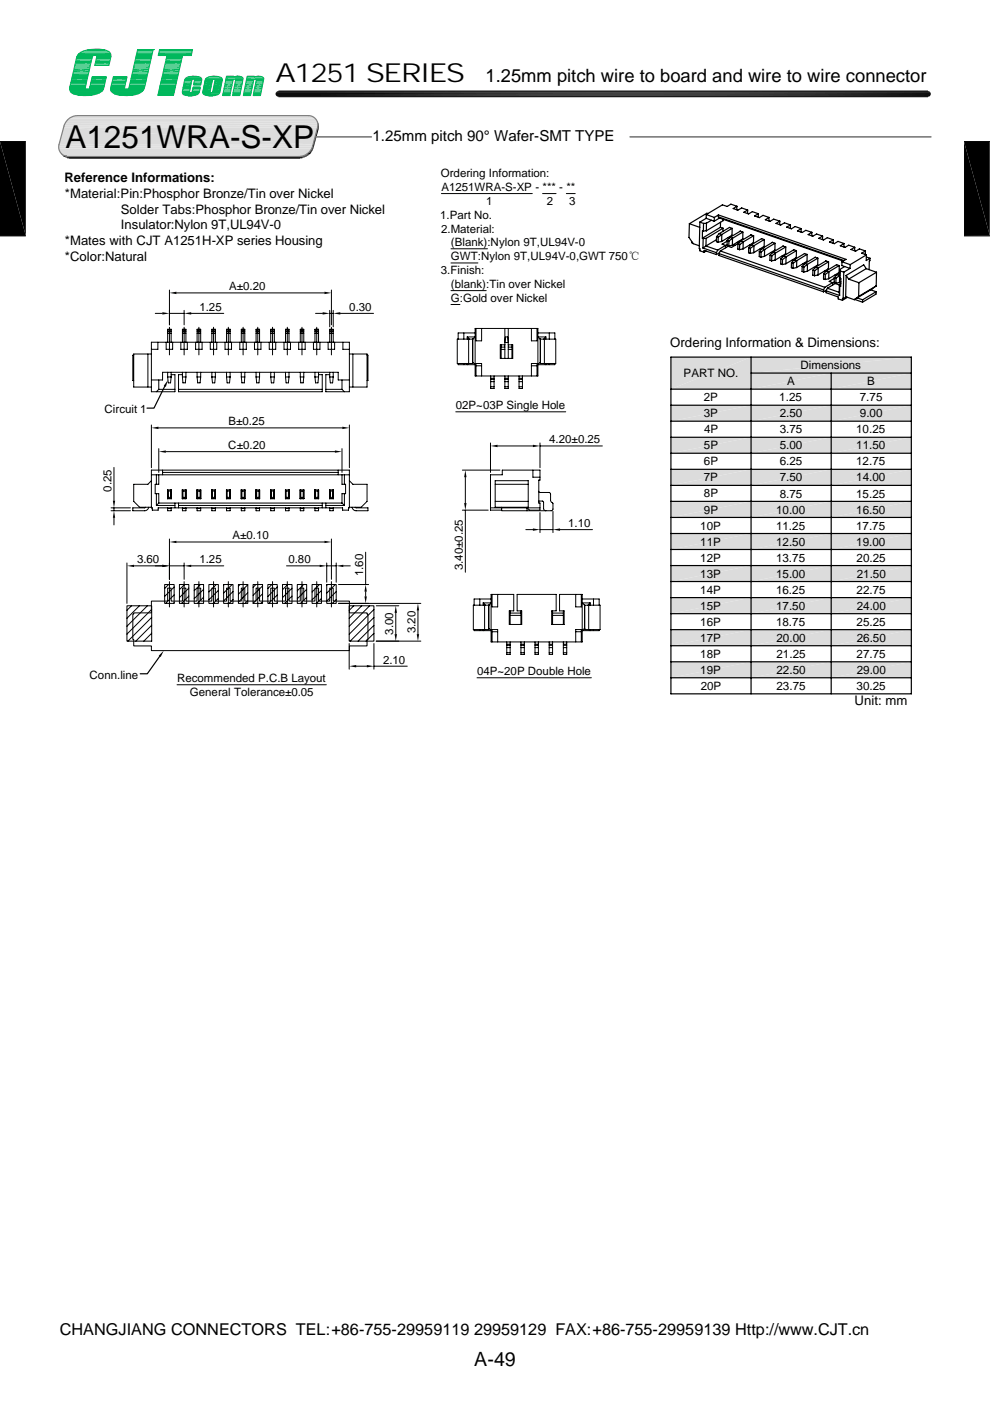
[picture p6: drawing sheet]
<svg xmlns="http://www.w3.org/2000/svg" width="210mm" height="297mm" viewBox="0 0 210 297" stroke-linecap="round" stroke-linejoin="round" font-family="sans-serif">
<defs><g id="words">
<text font-size="6.7" x="13.9" y="31.4">A1251WRA-S-XP</text>
<text font-size="5.6" x="58.4" y="17.4">A1251 SERIES</text>
<text font-size="4.2" x="100.6" y="289.6">A-49</text>
<text font-size="3.9" x="103" y="17.4">1.25mm pitch wire to board and wire to wire connector</text>
<text font-size="3.5" x="12.7" y="283">CHANGJIANG CONNECTORS TEL:+86-755-29959119 29959129 FAX:+86-755-29959139 Http://www.CJT.cn</text>
<text font-size="3.2" x="79" y="29.9">1.25mm pitch 90° Wafer-SMT TYPE</text>
<g font-size="2.8">
<text x="13.7" y="38.6">Reference Informations:</text>
<text x="13.8" y="41.9">*Material:Pin:Phosphor Bronze/Tin over Nickel</text>
<text x="25.6" y="45.3">Solder Tabs:Phosphor Bronze/Tin over Nickel</text>
<text x="13.8" y="52">*Mates with CJT A1251H-XP series Housing</text>
<text x="25.6" y="48.6">Insulator:Nylon 9T,UL94V-0</text>
<text x="13.8" y="55.4">*Color:Natural</text>
<text x="142.2" y="73.6">Ordering Information &amp; Dimensions:</text>
<text x="181.3" y="149.4">Unit: mm</text>
</g>
<g font-size="2.5">
<text x="145" y="80">PART NO.</text>
<text x="167" y="81.7">A</text>
<text x="169.8" y="78.3">Dimensions</text>
<text x="184" y="81.7">B</text>
<text x="149.3" y="88.5">3P</text>
<text x="149.3" y="85.1">2P</text>
<text x="165.3" y="85.1">1.25</text>
<text x="165.4" y="88.5">2.50</text>
<text x="182.4" y="85.1">7.75</text>
<text x="182.4" y="88.5">9.00</text>
<text x="149.3" y="95.3">5P</text>
<text x="149.3" y="91.9">4P</text>
<text x="165.4" y="91.9">3.75</text>
<text x="165.4" y="95.3">5.00</text>
<text x="181.6" y="91.9">10.25</text>
<text x="181.6" y="95.3">11.50</text>
<text x="149.3" y="98.7">6P</text>
<text x="165.4" y="98.7">6.25</text>
<text x="181.6" y="98.7">12.75</text>
<text x="149.3" y="102.1">7P</text>
<text x="149.3" y="105.5">8P</text>
<text x="165.4" y="102.1">7.50</text>
<text x="165.4" y="105.5">8.75</text>
<text x="181.6" y="105.5">15.25</text>
<text x="181.6" y="102.1">14.00</text>
<text x="148.5" y="112.3">10P</text>
<text x="149.3" y="108.9">9P</text>
<text x="164.6" y="112.3">11.25</text>
<text x="164.6" y="108.9">10.00</text>
<text x="181.6" y="112.3">17.75</text>
<text x="181.6" y="108.9">16.50</text>
<text x="148.5" y="115.7">11P</text>
<text x="148.5" y="119.1">12P</text>
<text x="164.6" y="119.1">13.75</text>
<text x="164.6" y="115.7">12.50</text>
<text x="181.6" y="115.7">19.00</text>
<text x="181.7" y="119.1">20.25</text>
<text x="148.5" y="122.5">13P</text>
<text x="148.5" y="125.9">14P</text>
<text x="164.6" y="125.9">16.25</text>
<text x="164.6" y="122.5">15.00</text>
<text x="181.7" y="125.9">22.75</text>
<text x="181.7" y="122.5">21.50</text>
<text x="148.5" y="129.3">15P</text>
<text x="164.6" y="129.3">17.50</text>
<text x="181.7" y="129.3">24.00</text>
<text x="148.5" y="132.7">16P</text>
<text x="148.5" y="136.1">17P</text>
<text x="164.6" y="132.7">18.75</text>
<text x="164.7" y="136.1">20.00</text>
<text x="181.7" y="132.7">25.25</text>
<text x="181.7" y="136.1">26.50</text>
<text x="148.5" y="139.5">18P</text>
<text x="148.5" y="142.9">19P</text>
<text x="164.7" y="139.5">21.25</text>
<text x="164.7" y="142.9">22.50</text>
<text x="181.7" y="139.5">27.75</text>
<text x="181.7" y="142.9">29.00</text>
<text x="148.6" y="146.3">20P</text>
<text x="164.7" y="146.3">23.75</text>
<text x="181.7" y="146.3">30.25</text>
</g>
<g font-size="2.4">
<text x="93.5" y="37.6">Ordering Information:</text>
<text x="93.6" y="40.5">A1251WRA-S-XP - *** - **</text>
<text x="93.4" y="46.4">1.Part No.</text>
<text x="103.1" y="43.4">1</text>
<text x="116" y="43.4">2</text>
<text x="120.7" y="43.4">3</text>
<text x="93.6" y="49.3">2.Material:</text>
<text x="95.7" y="52.2">(Blank):Nylon 9T,UL94V-0</text>
<text x="93.5" y="58.1">3.Finish:</text>
<text x="95.7" y="55.2">GWT:Nylon 9T,UL94V-0,GWT 750℃</text>
<text x="42.3" y="65.9">1.25</text>
<text x="48.6" y="61.6">A±0.20</text>
<text x="74.1" y="65.9">0.30</text>
<text x="95.7" y="61.1">(blank):Tin over Nickel</text>
<text x="95.7" y="64.1">G:Gold over Nickel</text>
<text x="22.2" y="87.5">Circuit 1</text>
<text x="96.7" y="86.8">02P~03P Single Hole</text>
<text x="48.4" y="95.2">C±0.20</text>
<text x="48.5" y="90.2">B±0.25</text>
<text x="116.5" y="94">4.20±0.25</text>
<text x="23.6" y="104.3" transform="rotate(-90 23.6 104.3)">0.25</text>
<text x="120.5" y="111.8">1.10</text>
<text x="29.1" y="119.4">3.60</text>
<text x="42.3" y="119.4">1.25</text>
<text x="49.3" y="114.4">A±0.10</text>
<text x="61.2" y="119.4">0.80</text>
<text x="77" y="122.2" transform="rotate(-90 77 122.2)">1.60</text>
<text x="98.2" y="120.9" transform="rotate(-90 98.2 120.9)">3.40±0.25</text>
<text x="83.4" y="134.6" transform="rotate(-90 83.4 134.6)">3.00</text>
<text x="88.1" y="134.3" transform="rotate(-90 88.1 134.3)">3.20</text>
<text x="19" y="143.9">Conn.line</text>
<text x="81.2" y="140.7">2.10</text>
<text x="101.2" y="143.2">04P~20P Double Hole</text>
<text x="37.5" y="144.7">Recommended P.C.B Layout</text>
<text x="40.3" y="147.6">General Tolerance±0.05</text>
</g>
</g></defs>
<path d="M13.6 26.7h53.8M13.7 26.2h53.7M14 25.8h53.3M14.3 25.5h52.8M14.6 25.1h52.3M15 24.9h51.6M15.1 24.8h51.5M15.5 24.7h50.7M15.5 24.6h50.7M16 24.5h49.8M16.5 24.5h48.9" fill="none" stroke="#dcdcdc" stroke-width=".21"/>
<path d="M14.6 25h52.3" fill="none" stroke="#dcdcdc" stroke-width=".25"/>
<path d="M14.3 25.3h52.8" fill="none" stroke="#dcdcdc" stroke-width=".32"/>
<path d="M13.6 26.4h53.8M14 25.6h53.3" fill="none" stroke="#dcdcdc" stroke-width=".36"/>
<path d="M13.8 26h53.6" fill="none" stroke="#dcdcdc" stroke-width=".38"/>
<path d="M13.5 26.9h53.9" fill="none" stroke="#dcdcdc" stroke-width=".3"/>
<g fill="#dcdcdc">
<path d="M13.5 27l52.9 3.7h-53.9z"/>
<path d="M13.5 27h53.9l-1 3.7z"/>
</g>
<path d="M12.5 30.8h53.9" fill="none" stroke="#dcdcdc" stroke-width=".3"/>
<path d="M12.4 31h53.9M12.5 31.5h53.6M12.6 31.9h53.3M12.7 32.2h52.9M13 32.6h52.2M13.3 32.8h51.5M13.3 32.9h51.5M13.7 33h50.7M13.7 33.1h50.7M14.1 33.1h49.8M14.1 33.2h49.8" fill="none" stroke="#dcdcdc" stroke-width=".21"/>
<path d="M12.4 31.3h53.9" fill="none" stroke="#dcdcdc" stroke-width=".36"/>
<path d="M12.5 31.7h53.6M12.6 32h53.3" fill="none" stroke="#dcdcdc" stroke-width=".38"/>
<path d="M12.7 32.4h52.9" fill="none" stroke="#dcdcdc" stroke-width=".32"/>
<path d="M13 32.7h52.2" fill="none" stroke="#dcdcdc" stroke-width=".28"/>
<path d="M14.3 25.4l1.2-.7 1-.2h48.9a2 2 0 0 1 2 2.5l-1.1 4a3.1 3.1 0 0 1-2.9 2.2h-48.9a2.02 2.02 0 0 1-2-2.5l1.1-4z" fill="none" stroke="#808080" stroke-width=".25"/>
<g fill="#000">
<path d="M0 30l5.5 20h-5.5zM0 30h5.5v20zM12.9 32.5l.1 .1zM13 32.6l.2 .2zM13.1 32.8h.2zM13.2 32.8h.1zM13.2 32.8l.2 .1zM13.2 32.9l.4 .1zM13.4 33h.3zM13.4 33l.5 .1zM13.5 33.1h.5zM13.5 33.1h.6z"/>
<path d="M13.5 33.1h.7zM13.5 33.1l1 .1zM63.4 33.2h1.6zM63.7 33.1h1.3zM63.9 33.1h1.2zM64 33.1h1.1zM64.4 33h.9zM64.7 32.9h.7zM64.8 32.8h.7zM64.9 32.8h.7zM65.2 32.6h.6zM64.9 32.8l.3-.2 .4 .2z"/>
<path d="M65.2 32.6h.6l-.2 .2zM65.3 32.5h.6zM65.3 32.5l.3-.3 .3 .3zM65.6 32.2h.5l-.2 .3zM65.6 32.2h.5zM65.9 31.9l.2 .3h-.5zM65.9 31.9h.4l-.2 .3zM66 31.7l.3 .2h-.4zM66 31.7h.4zM66.1 31.4l.3 .3h-.4zM66.1 31.4h.4l-.1 .3zM66.2 31.3l.3 .1h-.4z"/>
<path d="M66.2 31.3h.3v.1zM66.3 31l.2 .3h-.3zM66.3 31h.3l-.1 .3zM67.2 25.5l.2 .4zM67.3 27.3l-.7 3.7h-.3zM67.3 27.3h.3l-1 3.7zM67.3 25.9l.3 .3h-.2zM67.3 25.9l.3 .3zM67.4 27l.2 .3h-.3zM67.4 27h.2v.3zM67.4 27h.2zM67.4 26.2l.2 .1z"/>
<path d="M67.4 26.3l.2 .3h-.2zM67.4 26.3h.2v.3zM67.4 26.6h.2zM67.4 26.6l.2 .4h-.2zM67.4 26.6h.2v.4zM204.5 30l5.4 19.9-5.4 .1zM204.5 30h5.4v19.9z"/>
</g>
<path d="M0 30h5.5M13.6 33.3h51.4M13.8 33.3h50.8M13.9 33.4h50.7M14.2 33.5h49.9M14.3 33.5h49.8M14.5 33.2h48.9M204.5 30h5.4M0 50h5.5M204.5 50h5.4" fill="none" stroke="#000" stroke-width=".21"/>
<path d="M67.1 29h11.7M133.6 29h63.8" fill="none" stroke="#808080" stroke-width=".36"/>
<g fill="#00b85c">
<path d="M19.6 10.4h1.7z"/>
<path d="M19.6 10.5h1.7z"/>
<path d="M19.6 10.4l1.7 .1z"/>
</g>
<path d="M19 10.5h2.8" fill="none" stroke="#00b85c" stroke-width=".21"/>
<g fill="#00b85c">
<path d="M29.3 10.5h.1z"/>
<path d="M29.4 10.5h.3z"/>
<path d="M29.7 10.5h.5z"/>
<path d="M30.2 10.5h.6z"/>
<path d="M30.8 10.5h.7z"/>
<path d="M31.5 10.5h.5z"/>
<path d="M32 10.5h.2z"/>
<path d="M32.2 10.5h.2z"/>
<path d="M33.8 10.5h.2z"/>
<path d="M34 10.5h.2z"/>
<path d="M34.2 10.5h.3z"/>
<path d="M34.5 10.5h.4z"/>
<path d="M34.9 10.5h.4z"/>
<path d="M35.3 10.5h1.1z"/>
</g>
<path d="M36.4 10.5h2.2" fill="none" stroke="#00b85c" stroke-width=".21"/>
<g fill="#00b85c">
<path d="M38.6 10.5h.6z"/>
<path d="M39.2 10.5h.4z"/>
<path d="M39.6 10.5h.4z"/>
<path d="M40 10.5h.4z"/>
<path d="M40.4 10.5h.3z"/>
<path d="M40.7 10.5h.1z"/>
</g>
<g fill="none" stroke="#00b85c" stroke-width=".21">
<path d="M16.5 11.7h7M16.5 11.6h7M16.6 11.5h6.9M16.6 11.4h6.9M16.7 11.3h6.8M16.9 11.2h6.5M17 11.2h6.3M17 11.1h6.3M17.1 11h6.2M17.4 10.9h5.7M17.5 10.9h5.5M17.6 10.8h5.3"/>
<path d="M17.9 10.7h4.8M18.1 10.7h4.5M18.4 10.6h3.9M18.6 10.6h3.5M18.8 10.5h3.1M19.9 11.7l-3.5 .1M20.2 11.7h3.3M23.5 11.7h-7.1M28.9 11.7h3.3M28.9 11.6h3.4M29 11.4h3.3M29 11.3h3.3"/>
<path d="M29 11.2h3.3M29.1 11h3.3M29.1 10.9h3.3M29.1 10.8h3.3M29.1 10.7h3.3M29.2 10.6h3.3M29.2 10.5h3.3M32.3 11.5h-3.3M32.4 11.1h-3.4M32.4 10.8l-3.3 .1M32.5 10.6l-3.4 .1M33.6 11.7h7"/>
<path d="M33.6 11.6h7M33.6 11.4h7.1M33.6 11.5h7M33.6 11.3h7.1M33.7 11.2h7M33.7 11.1h7M33.7 11h7M33.7 10.9h7.1M33.8 10.8h7M33.8 10.7h7M33.8 10.6h7M33.8 10.5h7.1"/>
<path d="M40.6 11.7l-7.1 .1M40.8 10.6l-7 .1M40.9 10.5l-7.1 .1"/>
</g>
<g fill="#00b85c">
<path d="M33.6 11.8h.2z"/>
<path d="M33.8 11.8h.3z"/>
<path d="M34.1 11.8h.5z"/>
<path d="M34.6 11.8h.3z"/>
<path d="M34.9 11.8h.3z"/>
<path d="M35.2 11.8h.1z"/>
<path d="M38.8 11.8h.1z"/>
<path d="M38.9 11.8h.2z"/>
<path d="M39.1 11.8h.3z"/>
<path d="M39.4 11.8h.6z"/>
<path d="M40 11.8h.2z"/>
<path d="M40.2 11.8h.2z"/>
</g>
<g fill="none" stroke="#00b85c" stroke-width=".21">
<path d="M15.9 13.8h3.3M15.9 13.9h3.3M15.9 13.7h3.3M15.9 13.6h3.3M16 13.2h3.3M16 13.3h3.3M16 13.1h3.3M16 13h3.4M16.1 12.9h3.3M16.1 12.8h3.3M16.1 12.6h3.4M16.2 12.5h3.3"/>
<path d="M16.2 12.6h3.3M16.2 12.3h3.3M16.2 12.4h3.3M16.2 12.2h3.3M16.3 12.1h3.3M16.3 12h3.3M16.3 11.9h3.3M16.4 11.8h3.3M16.4 11.8h3.5M19.2 13.6h-3.3M19.6 12.2h-3.4M19.7 11.9h-3.3"/>
<path d="M20.1 13.8h3M20.1 13.9h3M20.1 13.7h3.1M20.2 13.6h3M20.2 13.2h3.1M20.2 13.3h3M20.3 13.1h3M20.3 13h3M20.3 12.9h3M20.3 12.8h3.1M20.4 12.6h3M20.4 12.5h3"/>
<path d="M20.4 11.8h3.1M20.4 12.3h3.1M20.4 12.4h3.1M20.5 12.2h3M20.5 12.1h3M20.5 11.9h3M20.5 12h3M23.3 13l-3 .1M23.5 12.1h-3M28.4 13.8h3.3M28.4 13.9h3.3M28.4 13.7h3.4"/>
<path d="M28.5 13.6h3.3M28.6 13.2h3.3M28.6 13.3h3.3M28.6 13.1h3.3M28.6 13h3.3M28.6 12.8h3.4M28.6 12.9h3.4M28.7 12.6h3.3M28.7 12.5h3.4M28.7 12.4h3.4M28.8 12.3h3.3M28.8 12.2h3.3"/>
<path d="M28.8 12.1h3.4M28.8 12h3.4M28.9 11.9h3.3M28.9 12h3.3M28.9 11.8h3.3M31.8 13.7l-3.4 .1M31.8 13.6h-3.3M32.1 12.1h-3.3M34.9 13.8h3.3M34.9 13.9h3.3M34.9 13.8h3.4M35 13.7h3.3"/>
<path d="M35 13.6h3.3M35.1 13.2h3.3M35.1 13.3h3.3M35.1 13.1h3.3M35.1 13h3.4M35.1 12.9h3.4M35.2 12.8h3.3M35.2 12.6h3.3M35.2 12.5h3.4M35.3 12.3h3.3M35.3 12.4h3.3M35.3 12.1h3.3"/>
<path d="M35.3 12.2h3.3M35.3 12.1h3.4M35.3 12h3.4M35.4 11.9h3.3M35.4 12h3.3M35.4 11.8h3.3M35.4 11.8h3.4M38.3 13.6h-3.3M38.4 13l-3.3 .1M38.5 12.6h-3.3M38.6 12.2h-3.3"/>
</g>
<path d="M15.9 13.4h3.4M20.2 13.4h3M28.5 13.4h3.4M35 13.4h3.4" fill="none" stroke="#00b85c" stroke-width=".25"/>
<g fill="#00b85c">
<path d="M20.2 13.9h.2z"/>
<path d="M20.4 13.9h.2z"/>
<path d="M20.6 13.9h.4z"/>
<path d="M21 13.9h.6z"/>
<path d="M21.6 13.9h.8z"/>
<path d="M22.4 13.9h.3z"/>
<path d="M22.7 13.9h.3z"/>
</g>
<g fill="none" stroke="#00b85c" stroke-width=".21">
<path d="M15.7 14.5h3.3M15.7 14.4h3.4M15.8 14.2h3.3M15.8 14.3h3.3M15.8 14h3.4M28.3 14.5h3.3M28.3 14.4h3.3M28.3 14.3h3.3M28.3 14.2h3.4M28.4 14h3.3M34.8 14.5h3.3M34.8 14.4h3.3"/>
<path d="M34.8 14.2h3.4M34.8 14.3h3.4M34.9 14h3.3"/>
</g>
<g fill="#00b85c">
<path d="M15.7 14.5l3.2 .5h-3.3z"/>
<path d="M15.7 14.5h3.3l-.1 .5z"/>
<path d="M28.3 14.5l3.2 .5h-3.3z"/>
<path d="M28.3 14.5h3.3l-.1 .5z"/>
<path d="M34.8 14.5l3.2 .5h-3.3z"/>
<path d="M34.8 14.5h3.3l-.1 .5z"/>
</g>
<path d="M15.4 15.7h3.4M15.5 15.2h3.4M28 15.7h3.3M28.1 15.2h3.4M34.5 15.7h3.3M34.6 15.2h3.4" fill="none" stroke="#00b85c" stroke-width=".34"/>
<path d="M15.5 15.5h3.3M15.5 15.4h3.3M18.7 15.9l-3.3 .1M28 15.5h3.4M28.1 15.4h3.3M31.3 15.9l-3.4 .1M34.5 15.5h3.4M34.6 15.4h3.3M37.8 15.9l-3.4 .1" fill="none" stroke="#00b85c" stroke-width=".21"/>
<path d="M15.3 16.1h3.4M27.9 16.1h3.3M34.4 16.1h3.4" fill="none" stroke="#00b85c" stroke-width=".32"/>
<g fill="#00b85c">
<path d="M19.7 16.3h.2z"/>
<path d="M19.9 16.3h.3z"/>
<path d="M20.2 16.3h.8z"/>
<path d="M21 16.3h.6z"/>
<path d="M21.6 16.3h.5z"/>
<path d="M22.1 16.3h.2z"/>
<path d="M22.3 16.3h.1z"/>
<path d="M24 16.3h.2z"/>
<path d="M24.2 16.3h.2z"/>
<path d="M24.4 16.3h.3z"/>
<path d="M24.7 16.3h.8z"/>
<path d="M25.5 16.3h.5z"/>
<path d="M26 16.3h.5z"/>
<path d="M26.5 16.3h.2z"/>
<path d="M26.7 16.3h.1z"/>
</g>
<g fill="none" stroke="#00b85c" stroke-width=".21">
<path d="M14.8 18.7h3.3M14.8 18.8h3.3M14.8 18.9h3.5M14.8 18.9h7.1M14.8 19h7.1M14.8 18.5h3.3M14.8 18.6h3.3M14.8 19.1h7.1M14.8 19.2h7.1M14.8 18.3h3.4M14.9 18.2h3.3M14.9 18.3h3.3"/>
<path d="M14.9 19.3h6.8M14.9 18.1h3.3M14.9 18h3.3M14.9 17.9h3.3M14.9 19.4h6.7M14.9 17.8h3.4M14.9 19.5h6.6M15 17.7h3.3M15 17.6h3.3M15 17.4h3.4M15 17.5h3.4M15 17.5h3.3"/>
<path d="M15 19.6h6.4M15.1 17.3h3.3M15.1 17.2h3.3M15.1 17.1h3.3M15.1 17h3.4M15.2 16.9h3.3M15.2 19.7h6M15.2 16.7h3.3M15.2 16.6h3.4M15.2 16.5h3.4M15.2 19.7h5.9M15.3 16.4h3.3"/>
<path d="M15.3 16.3h3.3M15.4 19.8h5.4M15.5 19.9h5.2M18.1 18.6h-3.3M18.1 18.4h-3.3M18.2 18.2h-3.3M18.2 18.1l-3.3 .1M18.9 18.8h3.1M19 18.7h3M19 18.5h3.1M19 18.6h3.1M19 18.4h3.1"/>
<path d="M19.1 18.3h3M19.1 18.2h3M19.1 18.1h3.1M19.1 18h3.1M19.2 18h3M19.2 17.8h3M19.2 17.7h3M19.2 17.6h3.1M19.3 17.4h3M19.3 17.5h3M19.3 17.3h3M19.3 17.2h3.1"/>
<path d="M19.3 17.1h3.1M19.4 17h3M19.4 17.1h3M19.4 16.9h3M19.4 16.7h3.1M19.5 16.6h3M19.5 16.7h3M19.5 16.5h3M19.5 16.4h3M19.5 16.3h3.1M21.3 19.6h-6.2M22 18.9h-3.3"/>
<path d="M22 18.8h-3.2M22 18.7h-3M22 18.6h-3M22.1 18.4l-3.1 .1M22.1 18.1l-3 .1M22.2 17.9h-3M22.3 17.5h-3M23.5 18.7h2.9M23.5 18.8h2.9M23.5 18.8h3M23.5 18.9h3.2M23.5 18.9h7"/>
<path d="M23.5 19h7M23.5 19.1h6.9M23.5 19.2h6.9M23.5 18.6h2.9M23.5 18.5h2.9M23.5 18.4h3M23.6 18.3h2.9M23.6 19.3h6.6M23.6 18.2h2.9M23.6 19.4h6.6M23.6 18.1h2.9M23.6 18h3"/>
<path d="M23.6 19.5h6.5M23.6 17.9h3M23.7 17.8h2.9M23.7 17.7h2.9M23.7 17.6h2.9M23.7 19.6h6.3M23.7 17.4h3M23.7 17.5h3M23.8 17.2h3M23.8 17.3h2.9M23.8 17.1h3M23.9 17h2.9"/>
<path d="M23.9 19.7h5.9M23.9 16.9h2.9M23.9 16.7h3M23.9 16.6h3M24 16.5h2.9M24 16.6h2.9M24 19.7h5.7M24 16.4h2.9M24 16.3h2.9M24.2 19.8h5.3M24.3 19.9h5.1M26.4 18.6l-2.9 .1"/>
<path d="M26.5 18.4l-3 .1M26.5 18.2h-2.9M26.7 17.5h-3M26.8 17.1h-3M27.3 18.5h3.4M27.3 18.6h3.4M27.4 18.3h3.3M27.4 18.2h3.3M27.4 18.2h3.4M27.5 18.1h3.3M27.5 18h3.3M27.5 17.8h3.3"/>
<path d="M27.5 17.7h3.4M27.6 17.6h3.3M27.6 17.5h3.3M27.6 17.4h3.3M27.6 17.2h3.4M27.7 17.1h3.3M27.7 17h3.3M27.7 16.9h3.4M27.7 16.7h3.4M27.8 16.6h3.3M27.8 16.7h3.3M27.8 16.5h3.3"/>
<path d="M27.8 16.4h3.4M27.9 16.3h3.3M27.9 16.4h3.3M29.9 19.6h-6.1M30.3 19.3h-6.8M30.5 18.9h-3.5M30.6 18.8h-3.4M30.6 18.8h-3.3M30.6 18.7h-3.3M30.6 18.6l-3.3 .1M30.6 18.6h-3.3M30.7 18.4l-3.3 .1"/>
<path d="M30.7 18.4h-3.3M30.8 18.2h-3.4M30.8 17.9h-3.3M31 17.3h-3.4M33.5 19.9h3.4M33.6 19.7h3.3M33.6 19.6h3.3M33.6 19.6h3.4M33.7 19.5h3.3M33.7 19.3h3.3M33.7 19.4h3.3M33.7 19.2h3.4"/>
<path d="M33.7 19h3.4M33.7 19.1h3.4M33.8 18.9h3.3M33.8 18.8h3.3M33.8 18.7h3.3M33.9 18.6h3.3M33.9 18.4h3.3M33.9 18.3h3.3M33.9 18.2h3.4M34 18.1h3.3M34 18h3.3M34 17.8h3.4"/>
<path d="M34 17.7h3.4M34.1 17.6h3.3M34.1 17.4h3.4M34.1 17.5h3.3M34.1 17.3h3.4M34.2 17.2h3.3M34.2 17.1h3.3M34.2 17h3.3M34.2 16.9h3.4M34.3 16.7h3.3M34.3 16.6h3.3M34.3 16.5h3.4"/>
<path d="M34.3 16.4h3.4M34.4 16.3h3.3M36.9 19.8h-3.3M37.1 18.7h-3.3M37.2 18.6h-3.4M37.2 18.5h-3.3M37.2 18.4l-3.3 .1M37.3 18.2h-3.4M37.3 18.1l-3.3 .1M37.3 17.9h-3.3M37.7 16.4h-3.3M15.8 20h4.5"/>
<path d="M16.2 20.1h3.7M16.5 20.2h3.1M16.6 20.2h2.9M20.2 20h-4.2M24.6 20h4.4M25 20.1h3.6M25.2 20.2h3.1M25.3 20.2h2.8M28.9 20h-4.2M33.5 20.2h3.3M33.5 20.1h3.3M33.5 20h3.4"/>
<path d="M36.9 20l-3.4 .1"/>
</g>
<g fill="#00b85c">
<path d="M33.6 20.2h.3z"/>
<path d="M33.9 20.2h.4z"/>
<path d="M34.3 20.2h.5z"/>
<path d="M34.8 20.2h1.1z"/>
<path d="M35.9 20.2h.4z"/>
<path d="M36.3 20.2h.4z"/>
</g>
<path d="M16.8 20.2h2.6" fill="none" stroke="#00b85c" stroke-width=".21"/>
<path d="M25.4 20.2h2z" fill="#00b85c"/>
<path d="M25.4 20.2h2.6" fill="none" stroke="#00b85c" stroke-width=".21"/>
<g fill="#00b85c">
<path d="M17.3 20.2h1.6z"/>
<path d="M25.9 20.2h1.5z"/>
<path d="M17.4 20.2h1.5z"/>
</g>
<path d="M16.9 11.2a7.8 7.8 0 0 1 6.1-.3 1.35 1.35 0 0 1 .4 1.8l-.3 1.2h-3l.4-1.9a.5 .5 0 0 0-.5-.3 .5 .5 0 0 0-.4 .5l-1.5 6.3v.3l.1 .1a.57 .57 0 0 0 .9-.5l.4-2.1h3.1l-.1 .3a6.6 6.6 0 0 1-1 2.8 7.6 7.6 0 0 1-6.1 .4 1.41 1.41 0 0 1-.5-1.9l1-4.2a3.9 3.9 0 0 1 1-2.5zM29.2 10.5h3.3l-1.6 7.2a2.38 2.38 0 0 1-2.4 2.4l-.7 .1a6.8 6.8 0 0 1-3.9-.6 1.55 1.55 0 0 1-.2-1.8l.3-1.5h2.9l-.5 2.5 .6 .1 .3-.2zM33.8 10.5h7.1l-.3 1.3h-1.9l-1.9 8.4h-3.3l1.9-8.4h-1.9z" fill="none" stroke="#00b85c" stroke-width=".21"/>
<g fill="#00b85c">
<path d="M40.7 16.2h.7z"/>
<path d="M40.6 16.2h1.2z"/>
<path d="M40.7 16.2h1.1z"/>
<path d="M40.3 16.2h1.6z"/>
<path d="M40.6 16.2h1.3z"/>
</g>
<path d="M40 16.2h2.2" fill="none" stroke="#00b85c" stroke-width=".21"/>
<path d="M40.3 16.2l1.9 .1z" fill="#00b85c"/>
<path d="M39.2 16.7h3.6M39.3 16.6h3.5M39.5 16.5h3.1M39.6 16.4h3M39.7 16.3h2.8M40 16.3h2.2" fill="none" stroke="#00b85c" stroke-width=".21"/>
<g fill="#00b85c">
<path d="M39.2 16.8h1.8z"/>
<path d="M41 16.8h1.8z"/>
<path d="M39.2 16.8h1.7z"/>
<path d="M41.1 16.8h1.7z"/>
<path d="M39.2 16.8h1.6z"/>
<path d="M39.2 16.8l1.6 .1z"/>
<path d="M41.2 16.8l1.6 .1z"/>
<path d="M39.2 16.9h1.5z"/>
<path d="M39.2 16.9h1.6z"/>
<path d="M41.2 16.9h1.6z"/>
<path d="M39.2 16.9l1.5 .1z"/>
<path d="M41.2 16.9l1.6 .1z"/>
<path d="M39.2 17h1.5z"/>
<path d="M41.2 17h1.6z"/>
<path d="M39.1 17h1.6z"/>
<path d="M39.1 17l1.6 .1z"/>
<path d="M41.2 17l1.6 .1z"/>
<path d="M39.1 17.1h1.6z"/>
<path d="M41.2 17.1h1.6z"/>
<path d="M39.1 17.1l1.6 .1h-1.6z"/>
<path d="M41.2 17.1l1.6 .1h-1.6z"/>
<path d="M41.2 17.1l1.6 .1z"/>
<path d="M39.1 17.2l1.5 .1z"/>
<path d="M39.1 17.2h1.6z"/>
<path d="M41.2 17.2l1.5 .1z"/>
<path d="M41.2 17.2h1.6z"/>
<path d="M39.1 17.3l1.5 .1z"/>
<path d="M39.1 17.3h1.5z"/>
<path d="M41.2 17.3l1.5 .1z"/>
<path d="M41.2 17.3h1.5z"/>
<path d="M39.1 17.4h1.5z"/>
<path d="M41.2 17.4h1.5z"/>
<path d="M39.1 17.4l1.5 .1z"/>
<path d="M41.1 17.4l1.6 .1z"/>
<path d="M41.1 17.4h1.6z"/>
<path d="M39.1 17.5l1.4 .3h-1.5z"/>
<path d="M39.1 17.5h1.5l-.1 .3z"/>
<path d="M41.1 17.5l1.5 .3h-1.5z"/>
<path d="M41.1 17.5h1.6l-.1 .3z"/>
<path d="M39 17.8h1.5z"/>
<path d="M41.1 17.8h1.5z"/>
<path d="M39 17.8l1.5 .1h-1.5z"/>
<path d="M41.1 17.8l1.5 .1h-1.6z"/>
<path d="M39 17.9l1.5 .1z"/>
<path d="M41 17.9l1.6 .1z"/>
<path d="M41 17.9h1.6z"/>
<path d="M38.9 18h1.6z"/>
<path d="M41 18h1.6z"/>
<path d="M41.1 18h.1z"/>
<path d="M41.2 18h.2z"/>
<path d="M41.4 18h.4z"/>
<path d="M41.8 18h.6z"/>
<path d="M42.4 18h.1z"/>
<path d="M38.9 18l1.5 .2h-1.5z"/>
<path d="M38.9 18h1.6l-.1 .2z"/>
<path d="M38.9 18.2h1.5z"/>
<path d="M38.9 18.2l1.5 .3h-1.6z"/>
<path d="M38.9 18.2h1.5v.3z"/>
<path d="M41 18.5h.2z"/>
<path d="M41.2 18.5h.5z"/>
<path d="M41.7 18.5h.4z"/>
<path d="M42.1 18.5h.2z"/>
<path d="M42.3 18.5h.1z"/>
<path d="M38.8 18.5h1.6z"/>
<path d="M40.9 18.5h1.6z"/>
<path d="M38.8 18.5l1.6 .1h-1.6z"/>
<path d="M40.9 18.5l1.6 .1h-1.6z"/>
<path d="M38.8 18.6h1.6z"/>
<path d="M40.9 18.6h1.6z"/>
<path d="M38.8 18.6l1.6 .1z"/>
<path d="M40.9 18.6l1.6 .1z"/>
<path d="M38.8 18.7h1.6z"/>
<path d="M40.9 18.7h1.6z"/>
<path d="M38.8 18.7l1.5 .3h-1.5z"/>
<path d="M38.8 18.7h1.6l-.1 .3z"/>
<path d="M40.9 18.7l1.5 .3h-1.5z"/>
<path d="M40.9 18.7h1.6l-.1 .3z"/>
<path d="M38.8 19l1.5 .1z"/>
<path d="M38.8 19h1.5z"/>
<path d="M40.9 19l1.5 .1z"/>
<path d="M40.9 19h1.5z"/>
<path d="M38.7 19.1h1.6z"/>
<path d="M40.8 19.1h1.6z"/>
<path d="M38.7 19.1l1.6 .1z"/>
<path d="M40.8 19.1l1.6 .1z"/>
<path d="M38.7 19.2l1.6 .1z"/>
<path d="M40.8 19.2l1.5 .1z"/>
<path d="M40.8 19.2h1.6z"/>
<path d="M38.7 19.3h1.5z"/>
<path d="M38.7 19.3h1.6z"/>
<path d="M40.8 19.3h1.5z"/>
<path d="M38.7 19.3l1.5 .1z"/>
<path d="M40.8 19.3l1.5 .1z"/>
<path d="M38.7 19.4h1.5z"/>
<path d="M40.8 19.4h1.5z"/>
<path d="M40.7 19.4h1.6z"/>
<path d="M38.7 19.4l1.5 .1z"/>
<path d="M40.7 19.4l1.6 .1z"/>
<path d="M38.7 19.5h1.5z"/>
<path d="M40.7 19.5h1.6z"/>
<path d="M38.7 19.5l1.5 .1z"/>
<path d="M40.7 19.5l1.6 .1z"/>
<path d="M38.7 19.6h1.5z"/>
<path d="M40.6 19.6h1.6z"/>
<path d="M40.7 19.6h1.6z"/>
<path d="M38.7 19.6l1.6 .1z"/>
<path d="M40.6 19.7h1.6z"/>
<path d="M38.7 19.7h1.6z"/>
<path d="M40.5 19.7h1.7z"/>
<path d="M38.7 19.7h1.7z"/>
<path d="M40.4 19.7h1.8z"/>
</g>
<path d="M38.7 19.8h3.5M38.7 19.8h3.4M38.7 19.9h3.4M38.8 20h3.2M39 20.1h2.7M39 20.2h2.7M39.2 20.2h2.3" fill="none" stroke="#00b85c" stroke-width=".21"/>
<path d="M39.2 20.2l1.9 .1z" fill="#00b85c"/>
<path d="M39.2 20.2h2.2" fill="none" stroke="#00b85c" stroke-width=".21"/>
<g fill="#00b85c">
<path d="M39.5 20.3h1.6z"/>
<path d="M39.6 20.3h1.2z"/>
<path d="M39.6 20.3h1.5z"/>
<path d="M39.9 20.3h.9z"/>
</g>
<path d="M39.5 16.5l.9-.3h1.1a1.08 1.08 0 0 1 1.3 .8l-.2 1h-1.6l.2-1.2h-.4l-.6 2.8h.4l.3-1.1h1.6a1.5 1.5 0 0 1-1.7 1.8 2.12 2.12 0 0 1-2.1-.5l.2-1.6a2.69 2.69 0 0 1 .6-1.7zM43.8 16.5a3.5 3.5 0 0 1 3.3 .1l.1 .4-.4 2a1.24 1.24 0 0 1-1.4 1.3h-1.1a1.57 1.57 0 0 1-1.3-.5l.5-2.8z" fill="none" stroke="#00b85c" stroke-width=".21"/>
<g fill="#00b85c">
<path d="M45.1 16.2h.6z"/>
<path d="M44.7 16.2h1.5z"/>
<path d="M45.1 16.2h1.1z"/>
</g>
<path d="M44.4 16.2h2" fill="none" stroke="#00b85c" stroke-width=".21"/>
<path d="M44.7 16.2l1.7 .1z" fill="#00b85c"/>
<path d="M43.6 16.7h3.6M43.6 16.8h3.6M43.7 16.6h3.4M43.9 16.5h3.1M43.9 16.4h3M44.1 16.4h2.7M44.1 16.3h2.6" fill="none" stroke="#00b85c" stroke-width=".21"/>
<g fill="#00b85c">
<path d="M43.6 16.8h1.7z"/>
<path d="M43.6 16.8h1.8z"/>
<path d="M45.4 16.8h1.8z"/>
<path d="M45.5 16.8h1.7z"/>
<path d="M43.6 16.8h1.5z"/>
<path d="M43.6 16.8l1.5 .1z"/>
<path d="M45.6 16.8l1.6 .1z"/>
<path d="M43.5 16.9l1.6 .1z"/>
<path d="M43.5 16.9h1.6z"/>
<path d="M45.6 16.9l1.6 .1z"/>
<path d="M43.5 17h1.6z"/>
<path d="M45.6 17h1.6z"/>
<path d="M43.5 17h1.5z"/>
<path d="M45.6 17h1.5z"/>
<path d="M43.5 17l1.5 .1z"/>
<path d="M45.6 17l1.5 .1z"/>
<path d="M43.5 17.1h1.5z"/>
<path d="M45.6 17.1h1.5z"/>
<path d="M43.5 17.1l1.5 .3h-1.6z"/>
<path d="M43.5 17.1h1.5v.3z"/>
<path d="M45.6 17.1l1.5 .3h-1.6z"/>
<path d="M45.6 17.1h1.5v.3z"/>
<path d="M43.4 17.4h1.6z"/>
<path d="M45.5 17.4h1.6z"/>
<path d="M43.4 17.4l1.5 .4h-1.6z"/>
<path d="M43.4 17.4h1.6l-.1 .4z"/>
<path d="M45.5 17.4l1.5 .4h-1.6z"/>
<path d="M45.5 17.4h1.6l-.1 .4z"/>
<path d="M43.3 17.8h1.6z"/>
<path d="M45.4 17.8h1.6z"/>
<path d="M43.3 17.8l1.5 .4h-1.6z"/>
<path d="M43.3 17.8h1.6l-.1 .4z"/>
<path d="M45.4 17.8l1.5 .4h-1.5z"/>
<path d="M45.4 17.8h1.6l-.1 .4z"/>
<path d="M43.2 18.2h1.6z"/>
<path d="M45.4 18.2h1.5z"/>
<path d="M43.2 18.2l1.5 .5h-1.5z"/>
<path d="M43.2 18.2h1.6l-.1 .5z"/>
<path d="M45.4 18.2l1.4 .5h-1.5z"/>
<path d="M45.4 18.2h1.5l-.1 .5z"/>
<path d="M43.2 18.7h1.5z"/>
<path d="M45.3 18.7h1.5z"/>
<path d="M43.2 18.7l1.4 .4h-1.5z"/>
<path d="M43.2 18.7h1.5l-.1 .4z"/>
<path d="M45.3 18.7l1.4 .4h-1.5z"/>
<path d="M45.3 18.7h1.5l-.1 .4z"/>
<path d="M43.1 19.1h1.5z"/>
<path d="M45.2 19.1h1.5z"/>
<path d="M43.1 19.1l1.5 .2h-1.6z"/>
<path d="M43.1 19.1h1.5v.2z"/>
<path d="M45.2 19.1l1.5 .2h-1.6z"/>
<path d="M45.2 19.1h1.5v.2z"/>
<path d="M43 19.3l1.6 .1z"/>
<path d="M43 19.3h1.6z"/>
<path d="M45.1 19.3l1.6 .1z"/>
<path d="M45.1 19.3h1.6z"/>
<path d="M43 19.4h1.6z"/>
<path d="M45.1 19.4h1.6z"/>
<path d="M43 19.4l1.6 .1z"/>
<path d="M45.1 19.4l1.6 .1z"/>
<path d="M43 19.5h1.6z"/>
<path d="M45.1 19.5h1.6z"/>
<path d="M43 19.5l1.6 .1z"/>
<path d="M45.1 19.5l1.5 .1z"/>
<path d="M43 19.6h1.6z"/>
<path d="M45 19.6h1.6z"/>
<path d="M43 19.6l1.6 .1z"/>
<path d="M44.9 19.7h1.7z"/>
<path d="M45 19.6l1.6 .1z"/>
<path d="M43 19.7h1.7z"/>
<path d="M44.8 19.7h1.8z"/>
<path d="M43 19.7h1.8z"/>
</g>
<path d="M43 19.8h3.6M43.1 19.8h3.4M43.1 19.9h3.4M43.2 20h3.1M43.3 20.1h2.8M43.4 20.2h2.7M43.6 20.2h2.2" fill="none" stroke="#00b85c" stroke-width=".21"/>
<path d="M43.6 20.2l1.9 .1z" fill="#00b85c"/>
<path d="M43.6 20.2h2.2" fill="none" stroke="#00b85c" stroke-width=".21"/>
<g fill="#00b85c">
<path d="M43.9 20.3h1.6z"/>
<path d="M43.9 20.3h1.2z"/>
<path d="M44.3 20.3h.8z"/>
</g>
<path d="M45.1 16.9l.3-.1 .2 .2-.5 2.5-.4 .2-.1-.2z" fill="none" stroke="#00b85c" stroke-width=".21"/>
<g fill="#00b85c">
<path d="M50.2 16.2h.5z"/>
<path d="M50.1 16.2h.8z"/>
<path d="M50.2 16.2h.7z"/>
<path d="M48.1 16.2h.2z"/>
<path d="M48.3 16.2h.5z"/>
<path d="M48.8 16.2h.5z"/>
<path d="M49.3 16.2h.2z"/>
<path d="M48 16.2h1.6z"/>
<path d="M50 16.2h.9z"/>
<path d="M50 16.2h1z"/>
<path d="M49.8 16.2h1.3z"/>
<path d="M50 16.2h1.1z"/>
<path d="M48 16.3h1.6z"/>
<path d="M48 16.2l1.6 .1z"/>
<path d="M49.7 16.3h1.4z"/>
<path d="M49.8 16.2l1.3 .1z"/>
<path d="M49.6 16.3h1.7z"/>
<path d="M49.7 16.3h1.6z"/>
</g>
<path d="M47.9 16.8h3.7M47.9 16.7h3.7M47.9 16.5h3.6M47.9 16.6h3.7M48 16.3h3.4M48 16.4h3.5" fill="none" stroke="#00b85c" stroke-width=".21"/>
<g fill="#00b85c">
<path d="M47.9 16.8h1.8z"/>
<path d="M49.7 16.8h1.8z"/>
<path d="M49.7 16.8h1.9z"/>
<path d="M47.9 16.8h1.7z"/>
<path d="M49.8 16.8h1.7z"/>
<path d="M49.9 16.8h1.6z"/>
<path d="M47.9 16.8h1.6z"/>
<path d="M47.9 16.8l1.6 .1z"/>
<path d="M49.9 16.8l1.6 .1z"/>
<path d="M47.9 16.9h1.6z"/>
<path d="M50 16.9h1.5z"/>
<path d="M47.9 16.9h1.5z"/>
<path d="M47.9 16.9l1.5 .1z"/>
<path d="M50 16.9l1.5 .1z"/>
<path d="M47.9 17h1.5z"/>
<path d="M50 17h1.5z"/>
<path d="M47.9 17l1.5 .1z"/>
<path d="M50 17l1.5 .1z"/>
<path d="M47.9 17.1h1.5z"/>
<path d="M49.9 17.1h1.6z"/>
<path d="M47.8 17.1l1.6 .1z"/>
<path d="M47.8 17.1h1.6z"/>
<path d="M49.9 17.1l1.6 .1z"/>
<path d="M47.8 17.2l1.6 .1h-1.6z"/>
<path d="M47.8 17.2h1.6v.1z"/>
<path d="M49.9 17.2l1.6 .1h-1.6z"/>
<path d="M49.9 17.2h1.6v.1z"/>
<path d="M47.8 17.3l1.5 .1z"/>
<path d="M47.8 17.3h1.6z"/>
<path d="M49.9 17.3l1.5 .1z"/>
<path d="M49.9 17.3h1.6z"/>
<path d="M47.8 17.4l1.5 .1h-1.5z"/>
<path d="M47.8 17.4h1.5z"/>
<path d="M49.9 17.4l1.5 .1h-1.5z"/>
<path d="M49.9 17.4h1.5z"/>
<path d="M47.8 17.5h1.5z"/>
<path d="M49.9 17.5h1.5z"/>
<path d="M47.8 17.5l1.5 .1z"/>
<path d="M49.8 17.5l1.6 .1z"/>
<path d="M49.8 17.5h1.6z"/>
<path d="M47.7 17.6l1.6 .1h-1.6z"/>
<path d="M47.7 17.6h1.6z"/>
<path d="M49.8 17.6l1.6 .1h-1.6z"/>
<path d="M49.8 17.6h1.6z"/>
<path d="M47.7 17.7l1.5 .3h-1.5z"/>
<path d="M47.7 17.7h1.6l-.1 .3z"/>
<path d="M49.8 17.7l1.5 .3h-1.5z"/>
<path d="M49.8 17.7h1.6l-.1 .3z"/>
<path d="M47.7 18l1.5 .2h-1.6z"/>
<path d="M47.7 18h1.5v.2z"/>
<path d="M49.8 18l1.5 .2h-1.6z"/>
<path d="M49.8 18h1.5v.2z"/>
<path d="M47.6 18.2l1.5 .3h-1.5z"/>
<path d="M47.6 18.2h1.6l-.1 .3z"/>
<path d="M49.7 18.2l1.5 .3h-1.5z"/>
<path d="M49.7 18.2h1.6l-.1 .3z"/>
<path d="M47.6 18.5l1.5 .1h-1.6z"/>
<path d="M47.6 18.5h1.5v.1z"/>
<path d="M49.7 18.5l1.5 .1h-1.6z"/>
<path d="M49.7 18.5h1.5v.1z"/>
<path d="M47.5 18.6l1.5 .3h-1.5z"/>
<path d="M47.5 18.6h1.6l-.1 .3z"/>
<path d="M49.6 18.6l1.5 .3h-1.5z"/>
<path d="M49.6 18.6h1.6l-.1 .3z"/>
<path d="M47.5 18.9l1.5 .1z"/>
<path d="M47.5 18.9h1.5z"/>
<path d="M49.6 18.9l1.5 .1z"/>
<path d="M49.6 18.9h1.5z"/>
<path d="M47.5 19l1.5 .1h-1.6z"/>
<path d="M47.5 19h1.5v.1z"/>
<path d="M49.6 19l1.5 .1h-1.6z"/>
<path d="M49.6 19h1.5v.1z"/>
<path d="M47.4 19.1l1.6 .1z"/>
<path d="M47.4 19.1h1.6z"/>
<path d="M49.5 19.1l1.6 .1z"/>
<path d="M49.5 19.1h1.6z"/>
<path d="M47.4 19.2l1.6 .2h-1.6z"/>
<path d="M47.4 19.2h1.6v.2z"/>
<path d="M49.5 19.2l1.6 .2h-1.6z"/>
<path d="M49.5 19.2h1.6v.2z"/>
<path d="M47.4 19.4l1.5 .2h-1.6z"/>
<path d="M47.4 19.4h1.6l-.1 .2z"/>
<path d="M49.5 19.4l1.5 .2h-1.6z"/>
<path d="M49.5 19.4h1.6l-.1 .2z"/>
<path d="M47.3 19.6l1.6 .1z"/>
<path d="M47.3 19.6h1.6z"/>
<path d="M49.4 19.6l1.6 .1z"/>
<path d="M49.4 19.6h1.6z"/>
<path d="M47.3 19.7h1.6z"/>
<path d="M49.4 19.7h1.6z"/>
<path d="M47.3 19.7l1.6 .2h-1.6z"/>
<path d="M47.3 19.7h1.6v.2z"/>
<path d="M49.4 19.7l1.5 .2h-1.5z"/>
<path d="M49.4 19.7h1.6l-.1 .2z"/>
<path d="M47.3 19.9h1.5z"/>
<path d="M47.3 19.9h1.6z"/>
<path d="M49.4 19.9h1.5z"/>
<path d="M47.3 19.9l1.5 .1z"/>
<path d="M49.4 20h1.5z"/>
<path d="M49.4 19.9l1.5 .1z"/>
<path d="M47.3 20h1.5z"/>
<path d="M47.3 20l1.5 .1z"/>
<path d="M49.4 20l1.5 .1z"/>
<path d="M47.2 20.1h1.6z"/>
<path d="M49.3 20.1h1.6z"/>
<path d="M47.2 20.1l1.6 .1h-1.6z"/>
<path d="M49.3 20.1l1.6 .1h-1.6z"/>
<path d="M49.3 20.1l1.6 .1z"/>
<path d="M47.2 20.2h1.6z"/>
<path d="M49.3 20.2h1.6z"/>
<path d="M47.2 20.2l1.6 .1z"/>
<path d="M49.3 20.2l1.6 .1z"/>
<path d="M47.3 20.3h.2z"/>
<path d="M47.5 20.3h.5z"/>
<path d="M48 20.3h.5z"/>
<path d="M48.5 20.3h.2z"/>
<path d="M49.4 20.3h.1z"/>
<path d="M49.5 20.3h.2z"/>
<path d="M49.7 20.3h.4z"/>
<path d="M50.1 20.3h.5z"/>
<path d="M50.6 20.3h.2z"/>
</g>
<path d="M48 16.2h1.6v.1a1.99 1.99 0 0 1 2 .3l-.7 3.7h-1.6l.7-3.3-.2-.2-.4 .2-.6 3.3h-1.6z" fill="none" stroke="#00b85c" stroke-width=".21"/>
<g fill="#00b85c">
<path d="M54.6 16.2h.4z"/>
<path d="M54.5 16.2h.7z"/>
<path d="M54.6 16.2h.6z"/>
<path d="M52.5 16.2h.1z"/>
<path d="M52.6 16.2h.6z"/>
<path d="M53.2 16.2h.5z"/>
<path d="M53.7 16.2h.2z"/>
<path d="M52.4 16.2h1.6z"/>
<path d="M54.4 16.2h.9z"/>
<path d="M54.5 16.2h.8z"/>
<path d="M54.3 16.2h1.1z"/>
<path d="M54.4 16.2h1z"/>
<path d="M54.2 16.2h1.3z"/>
<path d="M54.3 16.2h1.2z"/>
<path d="M52.4 16.3h1.6z"/>
<path d="M52.4 16.2l1.6 .1z"/>
<path d="M54.1 16.3h1.4z"/>
<path d="M54.2 16.2l1.3 .1z"/>
<path d="M54 16.3h1.6z"/>
<path d="M54.1 16.3h1.5z"/>
<path d="M52.4 16.3h1.5z"/>
<path d="M53.9 16.3h1.8z"/>
<path d="M54 16.3h1.7z"/>
</g>
<path d="M52.3 16.8h3.6M52.3 16.6h3.7M52.3 16.7h3.7M52.3 16.5h3.6M52.4 16.3h3.4M52.4 16.4h3.4" fill="none" stroke="#00b85c" stroke-width=".21"/>
<g fill="#00b85c">
<path d="M52.3 16.8h1.7z"/>
<path d="M52.3 16.8h1.8z"/>
<path d="M54.1 16.8h1.8z"/>
<path d="M54.2 16.8h1.7z"/>
<path d="M52.3 16.8h1.6z"/>
<path d="M54.3 16.8h1.6z"/>
<path d="M52.3 16.8l1.6 .1z"/>
<path d="M54.3 16.8l1.6 .1z"/>
<path d="M52.3 16.9h1.5z"/>
<path d="M52.3 16.9h1.6z"/>
<path d="M54.3 16.9h1.6z"/>
<path d="M52.3 16.9l1.5 .1z"/>
<path d="M54.3 16.9l1.6 .1z"/>
<path d="M52.2 17h1.6z"/>
<path d="M52.3 17h1.5z"/>
<path d="M54.3 17h1.6z"/>
<path d="M52.2 17l1.6 .1z"/>
<path d="M54.3 17l1.6 .1z"/>
<path d="M52.2 17.1h1.6z"/>
<path d="M54.3 17.1h1.6z"/>
<path d="M52.2 17.1l1.5 .2h-1.5z"/>
<path d="M52.2 17.1h1.6l-.1 .2z"/>
<path d="M54.3 17.1l1.5 .2h-1.5z"/>
<path d="M54.3 17.1h1.6l-.1 .2z"/>
<path d="M52.2 17.3l1.5 .1z"/>
<path d="M54.3 17.3l1.5 .1z"/>
<path d="M54.3 17.3h1.5z"/>
<path d="M52.2 17.4h1.5z"/>
<path d="M54.3 17.4h1.5z"/>
<path d="M52.2 17.4l1.5 .1h-1.5z"/>
<path d="M54.3 17.4l1.5 .1h-1.5z"/>
<path d="M52.2 17.5l1.5 .1h-1.6z"/>
<path d="M52.2 17.5h1.5v.1z"/>
<path d="M54.3 17.5l1.5 .1h-1.6z"/>
<path d="M54.3 17.5h1.5v.1z"/>
<path d="M52.1 17.6l1.6 .1z"/>
<path d="M52.1 17.6h1.6z"/>
<path d="M54.2 17.6l1.6 .1z"/>
<path d="M54.2 17.6h1.6z"/>
<path d="M52.1 17.7h1.6z"/>
<path d="M54.2 17.7h1.6z"/>
<path d="M52.1 17.7l1.5 .3h-1.6z"/>
<path d="M52.1 17.7h1.6l-.1 .3z"/>
<path d="M54.2 17.7l1.5 .3h-1.6z"/>
<path d="M54.2 17.7h1.6l-.1 .3z"/>
<path d="M52 18l1.6 .2h-1.6z"/>
<path d="M52 18h1.6v.2z"/>
<path d="M54.1 18l1.5 .2h-1.5z"/>
<path d="M54.1 18h1.6l-.1 .2z"/>
<path d="M52 18.2l1.5 .3h-1.6z"/>
<path d="M52 18.2h1.6l-.1 .3z"/>
<path d="M54.1 18.2l1.5 .3h-1.6z"/>
<path d="M54.1 18.2h1.5v.3z"/>
<path d="M51.9 18.5l1.6 .1h-1.6z"/>
<path d="M51.9 18.5h1.6v.1z"/>
<path d="M54 18.5l1.6 .1h-1.6z"/>
<path d="M54 18.5h1.6v.1z"/>
<path d="M51.9 18.6l1.5 .3h-1.5z"/>
<path d="M51.9 18.6h1.6l-.1 .3z"/>
<path d="M54 18.6l1.5 .3h-1.5z"/>
<path d="M54 18.6h1.6l-.1 .3z"/>
<path d="M51.9 18.9l1.5 .1z"/>
<path d="M51.9 18.9h1.5z"/>
<path d="M54 18.9l1.5 .1z"/>
<path d="M54 18.9h1.5z"/>
<path d="M51.9 19l1.5 .1h-1.6z"/>
<path d="M51.9 19h1.5v.1z"/>
<path d="M54 19l1.5 .1h-1.6z"/>
<path d="M54 19h1.5v.1z"/>
<path d="M51.8 19.1l1.6 .1z"/>
<path d="M51.8 19.1h1.6z"/>
<path d="M53.9 19.1l1.6 .1z"/>
<path d="M53.9 19.1h1.6z"/>
<path d="M51.8 19.2l1.5 .2h-1.5z"/>
<path d="M51.8 19.2h1.6l-.1 .2z"/>
<path d="M53.9 19.2l1.5 .2h-1.5z"/>
<path d="M53.9 19.2h1.6l-.1 .2z"/>
<path d="M51.8 19.4l1.5 .2h-1.6z"/>
<path d="M51.8 19.4h1.5v.2z"/>
<path d="M53.9 19.4l1.5 .2h-1.6z"/>
<path d="M53.9 19.4h1.5v.2z"/>
<path d="M51.7 19.6l1.6 .1z"/>
<path d="M51.7 19.6h1.6z"/>
<path d="M53.8 19.6l1.6 .1z"/>
<path d="M53.8 19.6h1.6z"/>
<path d="M51.7 19.7h1.6z"/>
<path d="M53.8 19.7h1.6z"/>
<path d="M51.7 19.7l1.5 .2h-1.5z"/>
<path d="M51.7 19.7h1.6l-.1 .2z"/>
<path d="M53.8 19.7l1.5 .2h-1.5z"/>
<path d="M53.8 19.7h1.6l-.1 .2z"/>
<path d="M51.7 19.9h1.5z"/>
<path d="M53.8 19.9h1.5z"/>
<path d="M51.7 19.9l1.5 .1z"/>
<path d="M53.8 19.9l1.5 .1z"/>
<path d="M51.7 20h1.5z"/>
<path d="M53.7 20h1.6z"/>
<path d="M51.6 20l1.6 .1z"/>
<path d="M53.7 20l1.6 .1z"/>
<path d="M51.6 20.1h1.6z"/>
<path d="M53.7 20.1h1.6z"/>
<path d="M51.6 20.1l1.6 .1h-1.6z"/>
<path d="M53.7 20.1l1.6 .1h-1.6z"/>
<path d="M53.7 20.1l1.6 .1z"/>
<path d="M51.6 20.2h1.6z"/>
<path d="M53.7 20.2h1.6z"/>
<path d="M53.7 20.2h1.5z"/>
<path d="M51.6 20.2l1.5 .1z"/>
<path d="M53.7 20.2l1.5 .1z"/>
<path d="M51.7 20.3h.1z"/>
<path d="M51.8 20.3h.6z"/>
<path d="M52.4 20.3h.5z"/>
<path d="M52.9 20.3h.2z"/>
<path d="M53.8 20.3h.1z"/>
<path d="M53.9 20.3h.2z"/>
<path d="M54.1 20.3h.4z"/>
<path d="M54.5 20.3h.5z"/>
<path d="M55 20.3h.2z"/>
</g>
<path d="M52.4 16.2h1.6l-.1 .1a2.03 2.03 0 0 1 2.1 .3l-.8 3.7h-1.5l.6-3.3-.1-.2-.4 .2-.7 3.3h-1.5z" fill="none" stroke="#00b85c" stroke-width=".21"/>
<path d="M58.5 19.6h138.9M58.6 19.4h138.7M58.8 19.3h138.3M58.4 20h139M58.5 20.2h138.9M58.6 20.4h138.7M58.8 20.5h138.3M59.1 20.5h137.7" fill="none" stroke="#000" stroke-width=".21"/>
<path d="M58.4 19.8h139" fill="none" stroke="#000" stroke-width=".23"/>
<g fill="#dcdcdc">
<path d="M142.3 75.7h17l-17 6.8z"/>
<path d="M142.3 82.5l17-6.8v6.8z"/>
<path d="M159.3 75.7h34l-34 3.4z"/>
<path d="M159.3 79.1l34-3.4v3.4z"/>
<path d="M159.3 79.1h17l-17 3.4z"/>
<path d="M159.3 82.5l17-3.4v3.4z"/>
<path d="M176.3 79.1h17l-17 3.4z"/>
<path d="M176.3 82.5l17-3.4v3.4z"/>
<path d="M142.3 85.9h17l-17 3.4z"/>
<path d="M142.3 89.3l17-3.4v3.4z"/>
<path d="M159.3 85.9h17l-17 3.4z"/>
<path d="M159.3 89.3l17-3.4v3.4z"/>
<path d="M176.3 85.9h17l-17 3.4z"/>
<path d="M176.3 89.3l17-3.4v3.4z"/>
<path d="M142.3 92.7h17l-17 3.4z"/>
<path d="M142.3 96.1l17-3.4v3.4z"/>
<path d="M159.3 92.7h17l-17 3.4z"/>
<path d="M159.3 96.1l17-3.4v3.4z"/>
<path d="M176.3 92.7h17l-17 3.4z"/>
<path d="M176.3 96.1l17-3.4v3.4z"/>
<path d="M142.3 99.5h17l-17 3.4z"/>
<path d="M142.3 102.9l17-3.4v3.4z"/>
<path d="M159.3 99.5h17l-17 3.4z"/>
<path d="M159.3 102.9l17-3.4v3.4z"/>
<path d="M176.3 99.5h17l-17 3.4z"/>
<path d="M176.3 102.9l17-3.4v3.4z"/>
<path d="M142.3 106.3h17l-17 3.4z"/>
<path d="M142.3 109.7l17-3.4v3.4z"/>
<path d="M159.3 106.3h17l-17 3.4z"/>
<path d="M159.3 109.7l17-3.4v3.4z"/>
<path d="M176.3 106.3h17l-17 3.4z"/>
<path d="M176.3 109.7l17-3.4v3.4z"/>
<path d="M142.3 113.1h17l-17 3.4z"/>
<path d="M142.3 116.5l17-3.4v3.4z"/>
<path d="M159.3 113.1h17l-17 3.4z"/>
<path d="M159.3 116.5l17-3.4v3.4z"/>
<path d="M176.3 113.1h17l-17 3.4z"/>
<path d="M176.3 116.5l17-3.4v3.4z"/>
<path d="M142.3 119.9h17l-17 3.4z"/>
<path d="M142.3 123.3l17-3.4v3.4z"/>
<path d="M159.3 119.9h17l-17 3.4z"/>
<path d="M159.3 123.3l17-3.4v3.4z"/>
<path d="M176.3 119.9h17l-17 3.4z"/>
<path d="M176.3 123.3l17-3.4v3.4z"/>
<path d="M142.3 126.7h17l-17 3.4z"/>
<path d="M142.3 130.1l17-3.4v3.4z"/>
<path d="M159.3 126.7h17l-17 3.4z"/>
<path d="M159.3 130.1l17-3.4v3.4z"/>
<path d="M176.3 126.7h17l-17 3.4z"/>
<path d="M176.3 130.1l17-3.4v3.4z"/>
<path d="M142.3 133.5h17l-17 3.4z"/>
<path d="M142.3 136.9l17-3.4v3.4z"/>
<path d="M159.3 133.5h17l-17 3.4z"/>
<path d="M159.3 136.9l17-3.4v3.4z"/>
<path d="M176.3 133.5h17l-17 3.4z"/>
<path d="M176.3 136.9l17-3.4v3.4z"/>
<path d="M142.3 140.3h17l-17 3.4z"/>
<path d="M142.3 143.7l17-3.4v3.4z"/>
<path d="M159.3 140.3h17l-17 3.4z"/>
<path d="M159.3 143.7l17-3.4v3.4z"/>
<path d="M176.3 140.3h17l-17 3.4z"/>
<path d="M176.3 143.7l17-3.4v3.4z"/>
</g>
<g fill="none" stroke="#000" stroke-width=".25">
<path d="M146.2 47.4l-.1 2.9 .9 1.4 1.3 .4M146.2 47.4l2.2 .8M146.7 51.2v.3l.3 .1M148.4 48.2h.1M148.4 47.1l-.1 5.6 .2 .1-.1 .4 1 .3M148.4 47.1l.8 .3M149 50.5l.1 .1M149.1 52.6l2.9 1M149.1 50.6v2M149.2 49l-.2-.1v1.6M149.2 47.4v1.6M149.4 53.5v-.4l2.6 .9"/>
<path d="M149.7 52.2l-.6 .4M149.7 52.2l2.5 .8M149.8 50.5l-.1 1.7M149.8 46.3l-1.4 .8M149.8 53.2l-.4 .3M149.8 46.3l1.7 .6M149.8 50.5l-.7 .1M149.8 45.5v.8M149.8 45.5l1.7 .6M149.8 48.9l-.6 .1M149.8 47.3v1.6M149.8 47.3l-.6 .1"/>
<path d="M150.1 45.3l-.2-.1-3.7 2.2M150.9 46.7l-1.1 .6M151.5 46.1v.8M152 53.6v.4M152 50.8l-2.3 1.4M152 50.2v1l.3 .2M152 50.2l.3 .1M152.2 53l-.2 .6M152.3 50.3v1.1M152.4 46l.2 .2M152.4 46l26.6 9.2M152.4 45.6v.4"/>
<path d="M152.4 45.6l-.9 .5M152.4 45.6l27.1 9.4-.9 .5M152.5 53.8v.4l22.2 7.7M152.5 53.8l22.2 7.7M152.5 49.5l-.5 .7M152.5 49.5l.6 .2M152.6 53.6l-.6 .4M152.6 46.2l-1.1 .7M152.6 46.2l26.3 9.2M152.8 53.2l-.3 .6M152.8 53.2l22.1 7.7M152.8 48.2l-3.8 2.3"/>
<path d="M152.8 48.2l.6 .2M152.8 47.1v1.1M153.1 51.2l-.8 .2M153.1 49.7v1.5M153.1 49.7l-.8 .6M153.4 48.4l-.1 .7M153.4 48.4l-3.6 2.1M153.4 46.5v.3l-3.6 2.1M153.9 52v.5M153.9 52l-1.7 1M154.2 51.9l-.3 .2M154.2 51v1l.4 .2"/>
<path d="M154.2 51.1l-1 .7 .7 .2M154.2 51l.4 .1M154.4 50.4l.3 .1M154.6 51.1v1.1M154.7 48.2h.1M154.7 48.2l.6 .2-.1 1.5M154.7 48.2l-2.2 1.3M154.8 50.3l-.6 .7M154.8 50.3l.6 .2M155.3 49.9l-2.2 1.3M155.3 48.4l-2.2 1.3M155.3 52l-.7 .2"/>
<path d="M155.4 50.5l-.1 1.5M155.4 50.5l-.8 .6M155.5 51.9l.4 .1M156.3 43.7l-1.3-.4-.8 .5-1-.4-3.4 2.1M156.3 43.7l-.8 .5 1 .4 .8-.5 1.3 .4M156.3 43.7v.8M156.4 51.4l.3 .1M156.5 51.8v1l.3 .1M156.5 51.8l.4 .1M156.7 51.2l.3 .1M156.7 51.5l-1.5 1-.8-.3-1.6 1M156.9 51.9l-.1 1"/>
<path d="M157.1 51.1l-.6 .7M157.1 51.1l.5 .2M157.5 49.2l-2.1 1.3M157.5 50.7l-2.2 1.3M157.6 49.2l-.6-.2-2.2 1.3M157.6 49.2l-.1 1.5M157.6 52.8l-.8 .1M157.6 51.3v1.5M157.6 51.3l-.7 .6M158.6 44.5l-.8 .5 1 .4 .8-.5 1.2 .4M158.6 44.5v.8M158.8 52.5v1.1l.3 .1"/>
<path d="M158.8 52.5l.4 .2M159 52h.2M159.2 52.7l-.1 1M159.3 49.8l.6 .2-.2 1.5M159.3 49.8l-2.2 1.3M159.4 51.9l-.6 .6M159.4 51.9l.5 .2M159.8 51.5l-2.2 1.3M159.8 50l-2.2 1.3M159.9 53.6l-.8 .1M159.9 52.1v1.5M159.9 52.1l-.7 .6"/>
<path d="M160.8 45.3l-.8 .5 1.1 .3 .7-.4 1.3 .4M160.8 45.3v.8M161.1 53.3l-.1 1.1 .4 .1M161.1 53.3l.3 .1M161.2 52.7l.3 .2M161.4 53.4v1.1M161.5 50.6h.1M161.5 50.6l.6 .2M161.5 50.6l-2.1 1.3M161.6 52.7l-.5 .6M161.6 52.7l.6 .2M162.1 52.2l-2.2 1.4"/>
<path d="M162.1 50.8l-2.2 1.3M162.1 50.8l-.1 1.5M162.1 54.4l-.7 .1M162.2 52.9l-.1 1.5M162.2 52.9l-.8 .5M163.1 46.1l-.8 .5 1 .3 .8-.4 1.3 .4M163.1 46.1v.8M163.3 54.1v1.1l.4 .1M163.3 54.1l.4 .2M163.5 53.5l.3 .1M163.7 54.3v1M163.8 51.4h.1"/>
<path d="M163.8 51.4l.6 .2M163.8 51.4l-2.2 1.3M163.9 53.5l-.6 .6M163.9 53.5l.5 .2M164.4 51.6l-2.2 1.3M164.4 53l-2.3 1.4M164.4 51.6l-.1 1.5M164.4 55.1l-.7 .2M164.4 53.7v1.4M164.4 53.7l-.7 .6M165.4 46.9l-.8 .5 1 .3 .8-.5 1.3 .5M165.4 46.9v.7"/>
<path d="M165.6 54.9v1.1l.3 .1M165.6 54.9l.4 .1M165.8 54.3l.3 .1M166 55l-.1 1.1M166.1 52.2h.1M166.1 52.2l.6 .2M166.1 52.2l-2.2 1.3M166.2 54.3l.5 .2M166.2 54.3l-.6 .6M166.6 53.8l-2.2 1.3M166.6 52.4l-2.2 1.3M166.7 52.4l-.1 1.4"/>
<path d="M166.7 55.9l-.8 .2M166.7 54.5v1.4M166.7 54.5l-.7 .5M167.7 47.7l-.8 .5 1 .3 .8-.5 1.2 .5M167.7 47.7l-.1 .7M167.9 55.7v1.1l.3 .1M167.9 55.7l.3 .1M168 55.1l.3 .1M168.2 55.8v1.1M168.3 53l.6 .1-.1 1.6M168.3 53h.1M168.4 53l-2.2 1.3"/>
<path d="M168.4 55.1l.6 .2M168.4 55.1l-.5 .6M168.9 54.6l-2.2 1.3M168.9 53.1l-2.2 1.4M169 56.7l-.8 .2M169 55.3v1.4M169 55.3l-.8 .5M169.9 48.5l-.8 .5 1 .3 .8-.5 1.3 .5M169.9 48.5v.7M170.1 56.5v1.1l.4 .1M170.1 56.5l.4 .1M170.3 55.9l.3 .1"/>
<path d="M170.5 56.6v1.1M170.6 53.7l.6 .3-.1 1.4M170.6 53.7v.1M170.6 53.8l-2.2 1.3M170.7 55.9l.6 .1-.1 1.5M170.7 55.9l-.6 .6M171.2 53.9l-2.2 1.4M171.2 55.4l-2.2 1.3M171.2 57.5l-.7 .2M172.2 49.3l-.8 .4 1 .4 .8-.5 1.3 .5M172.2 49.3v.7M172.4 57.3v1l.4 .2"/>
<path d="M172.4 57.3l.4 .1M172.6 56.7l.3 .1M172.8 57.4v1.1M172.9 54.5l.6 .2M172.9 54.5h.1M172.9 54.5l-2.2 1.4M173 56.6l.5 .2v1.5M173 56.6l-.6 .7M173.4 56.2l-2.2 1.3M173.5 54.7l-3 1.9M173.5 54.7l-.1 1.5M173.5 58.3l-.7 .2"/>
<path d="M174.5 50.1l-.8 .4 1 .4 .8-.5 1.2 .4M174.5 50.1v.7M174.7 58.1v1l.3 .2M174.7 58.1l.3 .1M174.9 57.5l.2 .1M175.2 55.4l.5 .1M175.2 55.3l-2.2 1.3M175.3 57.4l.5 .2M175.3 57.4l-.6 .7M175.6 57h.1M175.7 57l-2.2 1.3M175.7 55.5l-2.9 1.9"/>
<path d="M175.7 55.5v1.5M175.8 59.1l-.8 .2M175.8 57.6l-.8 .6v1.1M175.8 57.6v1.5M176.6 59.9v.5M176.6 59.9l-1.7 1M176.7 50.8l-.8 .5 1.1 .4 .7-.5 1.3 .4M176.7 50.8v.8M176.9 59.8l-.3 .2M177 59l-1.1 .7 .7 .2M177 58.9l-.1 1 .4 .1M177 58.9l.3 .1"/>
<path d="M177.1 58.3l.3 .1M177.3 59v1M177.4 56.1l.6 .2M177.4 56.1l-2.1 1.3M177.4 56.1h.1M177.5 58.2l.6 .2-.8 .6M177.5 58.2l-.5 .7M178 56.3l-2.2 1.3M178 57.8l-2.2 1.3M178 56.3l-.1 1.5M178.1 59.9l-.8 .1M178.1 57.9l-.6 .3"/>
<path d="M178.1 58.8v1.1M178.1 57.1l.1 1.9M178.1 57.1l.1 .3M178.2 59l.2 .1-.1 1.6-.2-.1M178.2 57.4l.8 .3M178.2 57.4v1.6M178.2 59.8h.1M178.3 59.7l-.2 .2M178.6 55.5v.8l1.7 .6M178.6 55.5l1.7 .6M179 57.7l-.2 5.6M179 51.6l-.8 .5 1 .4 .8-.5 1.3 .4"/>
<path d="M179 51.6v.8M179.2 56.5l-1.1 .6M179.5 58.4l-.1 4.5 1.8 .6M179.5 58.4l.5 .8M180 59.2l2.2 .7M180.3 56.9l-1.3 .8M180.3 56.1v.8M181.3 52.4l-.8 .5 1 .4 .8-.5 1.3 .4M181.3 52.4v.8M182.2 59.9l-.1 2.9 3.7-2.2M183.6 53.2l-.8 .5 1 .3M183.6 53.2l-.1 .8"/>
<path d="M183.7 57l2.2 .7M183.7 57l-.5-.8-3.7 2.2M183.7 57l-3.7 2.2M183.7 54.5l.8 .3M183.8 54l-3.5 2.1M183.8 54l-.1 1.2 .8-.4M184.5 54.8l-.2 2.4M185.9 57.7l-3.7 2.2M185.9 57.7l-.1 2.9M142.3 75.7h51v71.4h-51zM159.3 79.1h34M159.3 75.7v71.4"/>
<path d="M174.7 61.5v.4M174.9 60.9l-.2 .6M175.2 61.7v.4l2.6 .9v.4l.9 .3M175.2 61.7l2.9 1M175.3 61.5l-.6 .4M175.5 61.1l2.5 .9M175.5 61.1l-.3 .6M176.3 79.1v68M178 62l.1 .7M178 60.4l.1 .2M178 60.4v1.6M178.1 60.6v2.1"/>
<path d="M178.3 60.2l-.3 .2M178.3 60.1l-.4 .3-.8-.3-1.6 1M178.8 63.3h-.1v.4M179.5 62.9l-.7 .4M179.7 63l-1 .7M181.3 63.5l1.6 .6M181.8 63.2l1.2 .4M182.1 62.8l-.9 .7M183 63.6l-.1 .5M184.7 61.4l1.1 .4M185.8 61.8l-2.8 1.8M185.8 61.8v.6l-2.9 1.7"/>
<path d="M185.8 60.6l-4.6 2.9M34.9 81.9l-2.2 4.6h-1.5M142.3 82.5h51M142.3 85.9h51M142.3 89.3h51M142.3 92.7h51M142.3 96.1h51M142.3 99.5h51M142.3 102.9h51M142.3 106.3h51M142.3 109.7h51M142.3 113.1h51"/>
<path d="M142.3 116.5h51M142.3 119.9h51M33.9 139.2l-2.7 3.7h-1.5M142.3 123.3h51M142.3 126.7h51M142.3 130.1h51M142.3 133.5h51M142.3 136.9h51M142.3 140.3h51M142.3 143.7h51"/>
</g>
<g fill="none" stroke="#000" stroke-width=".21">
<path d="M93.6 41h19.3M95.7 52.7h7.7M95.7 55.8h5.7M115.1 41h2.8M120.1 41h1.9M28.4 75.3h-.2v5.4h.2M31.4 75.1v7M32.1 75.1h-3.7v7h3.7M32.9 66.4h1.5M33.5 72.6v1.5h-1.4M35.2 72.6v1.5h1.4v-1.5M35.6 72.6v-2.8h.7v2.8"/>
<path d="M35.6 78.9v1M35.6 79.9l.1 1.3h.5l.1-1.3M35.6 79.9h.7M35.6 70.7h.7M35.6 70.3h.7M35.6 70h.7M35.9 61.5v7.4M35.9 69.4v5.8M35.9 66.4h3.2M36.3 79.4h.8v3.7h-5v-10.5h42v10.5h-5v-3.7h.8M36.3 78.9v1M37.4 62.1h31.4"/>
<path d="M38.4 72.6v1.5h1.3v-1.5M38.7 79.4h-.8v3.7h30.4v-3.7h-.7M38.7 72.6v-2.8h.7v2.8M38.7 78.9v1M38.7 79.9l.1 1.3h.5l.1-1.3M38.7 79.9h.7M38.7 70.7h.7M38.7 70.3h.7M38.7 70h.7M39.1 65.8v3.1M39.1 69.4v5.8M39.4 78.9v1"/>
<path d="M40.6 66.4h6.9M41.5 72.6v1.5h1.4v-1.5M41.8 72.6v-2.8h.8v2.8M41.8 78.9v1M41.8 79.9l.1 1.3h.5l.2-1.3M41.8 79.9h.8M41.8 70.7h.8M41.8 70.3h.8M41.8 70h.8M42.2 69.4v5.8M42.6 78.9v1M44.6 72.6v1.5h1.4v-1.5"/>
<path d="M44.9 72.6v-2.8h.8v2.8M44.9 78.9v1M44.9 79.9l.2 1.3h.5l.1-1.3M44.9 79.9h.8M44.9 70.7h.8M44.9 70.3h.8M44.9 70h.8M45.3 69.4v5.8M45.7 78.9v1M47.7 72.6v1.5h1.4v-1.5M48 72.6v-2.8h.8v2.8M48 78.9v1"/>
<path d="M48 79.9l.2 1.3h.5l.1-1.3M48 79.9h.8M48 70.7h.8M48 70.3h.8M48 70h.8M48.4 69.4v5.8M48.8 78.9v1M50.9 72.6v1.5h1.3v-1.5M51.2 72.6v-2.8h.7v2.8M51.2 78.9v1M51.2 79.9l.1 1.3h.5l.1-1.3M51.2 79.9h.7"/>
<path d="M51.2 70.7h.7M51.2 70.3h.7M51.2 70h.7M51.6 69.4v5.8M51.9 78.9v1M54 72.6v1.5h1.4v-1.5M54.3 72.6v-2.8h.8v2.8M54.3 78.9v1M54.3 79.9l.1 1.3h.5l.2-1.3M54.3 79.9h.8M54.3 70.7h.8M54.3 70.3h.8"/>
<path d="M54.3 70h.8M54.7 69.4v5.8M55.1 78.9v1M57.1 72.6v1.5h1.4v-1.5M57.4 72.6v-2.8h.8v2.8M57.4 78.9v1M57.4 79.9l.2 1.3h.5l.1-1.3M57.4 79.9h.8M57.4 70.7h.8M57.4 70.3h.8M57.4 70h.8M57.8 69.4v5.8"/>
<path d="M58.2 78.9v1M60.2 72.6v1.5h1.4v-1.5M60.6 72.6v-2.8h.7v2.8M60.6 78.9v1M60.6 79.9l.1 1.3h.5l.1-1.3M60.6 79.9h.7M60.6 70.7h.7M60.6 70.3h.7M60.6 70h.7M60.9 69.4v5.8M61.3 78.9v1M63.4 72.6v1.5h1.3v-1.5"/>
<path d="M63.7 72.6v-2.8h.7v2.8M63.7 78.9v1M63.7 79.9l.1 1.3h.5l.1-1.3M63.7 79.9h.7M63.7 70.7h.7M63.7 70.3h.7M63.7 70h.7M64.1 69.4v5.8M64.4 78.9v1M66.5 72.6v1.5h1.4v-1.5M66.8 72.6v-2.8h.8v2.8M66.8 78.9v1"/>
<path d="M66.8 79.9l.1 1.3h.5l.2-1.3M66.8 79.9h.8M66.8 70.7h.8M66.8 70.3h.8M66.8 70h.8M66.9 66.4h1.5M67.2 69.4v5.8M67.6 78.9v1M69.6 72.6v1.5h1.4v-1.5M69.9 65.8v3.5M69.9 72.6v-2.8h.8v2.8M69.9 78.9v1"/>
<path d="M69.9 79.9l.2 1.3h.4l.2-1.3M69.9 79.9h.8M69.9 70.7h.8M69.9 70.3h.8M69.9 70h.8M69.9 66.4h.8M70.3 61.5v7.4M70.3 69.4v5.8M70.7 65.8v3.5M70.7 78.9v1M72.2 66.4h7M72.7 72.6v1.5h1.4"/>
<path d="M74.1 75.1h3.8v7h-3.8M74.8 75.1v7M77.9 75.3h.1v5.4h-.1M95.7 61.6h7.4M95.7 64.6h1.9M98.4 70.6v1.3M98.4 77.1v.2M99.1 71.4v.5M99.1 77.1v.2l.2-.2M99.1 71.4h1.7l-.5 .5M99.1 71.4l.5 .5M99.4 71.9v5.2"/>
<path d="M100.2 71.9v5.2h-3.2v-5.2h3.3M100.2 76.8h.1M100.3 76.8l.5 .5h-3.6v-.2M100.3 71.9v4.9M100.8 70.6h-3.6v1.3M100.8 69.6h13.3v10.1h-13.3zM101 69.6v2.7h1.2v-2.7M101 79.7v-2.6h1.2v2.6M101 77.6h1.2M104.1 79.7v2.7h.7v-2.7M106.3 74.1h.8M106.3 73.1v2.9"/>
<path d="M106.3 73.6h.8M107.1 73.1h-1v2.9h2.7v-2.9h-1M107.1 69.6v6.4M107.1 79.7v2.7h.7v-2.7M107.2 71.4h.5l.1 1.2h-.7zM107.8 74.1h.8M107.8 69.6v6.4M107.8 73.6h.8M108.6 73.1v2.9M110.1 79.7v2.7h.7v-2.7M112.7 77.6h1.2M112.7 79.7v-2.6h1.2v2.6"/>
<path d="M112.7 69.6v2.7h1.2v-2.7M114.1 70.6h3.6v1.3M114.6 76.8l-.5 .5h3.6v-.2M114.6 71.9h3.3v5.2h-3.3v-5.2M114.6 76.8h.1M114.6 71.9v4.9M115.5 71.9v5.2M115.5 77.1l.3 .2v-.2M115.8 71.4h-1.7l.5 .5M115.8 71.4l-.5 .5M115.8 71.4v.5M116.5 70.6v1.3"/>
<path d="M116.5 77.1v.2M24.2 99.1v7.1M32.1 90.1v9.1M32.1 99.7h42v8h-.2v.5h-1.2v-.5h-39.2v.5h-1.2v-.5h-.2zM32.1 80.6h2.4v-1.7h37.2v1.7h2.4M33.6 90.7h39M33.7 80.6v1.9M33.7 95.1v5.1M33.7 82.5l-.5 .6M33.7 82.5h3.4M34.5 99.7v1M35.2 95.8h35.8"/>
<path d="M37.9 82.5h30.4M69.1 82.5h3.4M71.7 99.7v1M72.5 80.6v1.9M72.5 95.1v5.1M72.5 82.5l.5 .6M74.1 90.1v9.1M96.7 87.3h23.3M98.1 99.7h7.9M104 93.9v6.3M104.1 82h.7M104.1 80.9h.7"/>
<path d="M104.1 80.4h.7M104.1 80.2h.7M105.5 94.6h7.5M107.1 82h.7M107.1 80.9h.7M107.1 80.4h.7M107.1 80.2h.7M110.1 82h.7M110.1 80.9h.7M110.1 80.4h.7M110.1 80.2h.7M113 99.7v1.5h1.5"/>
<path d="M114.5 93.9v5.3M114.5 94.6h13.3M23.6 108.3h4.1M23.6 107.7h4.1M24.2 107.7v.6M24.2 109.8v1.5M26.9 119.4v8.5M28.4 120h6M30.9 107.5l-.2 .2h-2.5v.6h2.7l.4-.3 .2-.5M32.1 101.9l-.7 .8h-3v3.6l1.2 1.2h2.5M32.1 100.7h42M33.2 100.7v2"/>
<path d="M33.2 104.7v2.5M33.2 107.2h3.9M33.7 100.7v2h-.8v2h.8v2M33.7 106.7l-.5 .5M33.7 106.7h38.8M34.5 100.2h37.2M35.5 103.9h.8v1.8h-.8zM35.6 107.7v.6h.7v-.6M35.6 107.8h.7M35.7 104.1l-.1-.2v1.8M35.7 104.1v1.4M35.7 105.5l-.1 .2h.7l-.1-.2"/>
<path d="M35.7 105.5h.5M35.7 104.1h.5M35.9 114.3v8.5M35.9 120h3.2M36.2 104.1v1.4M36.3 103.9l-.1 .2M37.1 106.7v1M37.4 114.9h31.4M37.9 106.7v1M37.9 107.2h30.4M38.7 103.9h.8v1.8h-.8zM38.7 107.7v.6h.7v-.6"/>
<path d="M38.7 107.8h.7M38.8 104.1l-.1-.2v1.8M38.8 104.1v1.4M38.8 105.5l-.1 .2h.7l-.1-.2M38.8 105.5h.5M38.8 104.1h.5M39.1 119.4v3.4M39.3 104.1v1.4M39.4 103.9l-.1 .2M40.6 120h6.9M41.8 103.9v1.8h.8v-1.8M41.8 103.9h.8"/>
<path d="M41.8 107.7v.6h.8v-.6M41.8 103.9l.1 .2M41.8 107.8h.8M41.9 104.1v1.4M41.9 105.5l-.1 .2h.8l-.2-.2M41.9 105.5h.5M41.9 104.1h.5M42.4 104.1v1.4M42.6 103.9l-.2 .2M44.9 103.9h.8v1.8h-.8zM44.9 107.7v.6h.8v-.6M44.9 103.9l.2 .2"/>
<path d="M44.9 107.8h.8M45.1 104.1v1.4M45.1 105.5l-.2 .2h.8l-.1-.2M45.1 105.5h.5M45.1 104.1h.5M45.6 104.1v1.4M45.6 104.1l.1-.2v1.8M48 103.9v1.8h.8v-1.8M48 103.9h.8M48 107.7v.6h.8v-.6M48 107.8h.8M48 103.9l.2 .2"/>
<path d="M48.2 104.1v1.4M48.2 105.5l-.2 .2h.8l-.1-.2M48.2 105.5h.5M48.2 104.1h.5M48.7 104.1v1.4M48.8 103.9l-.1 .2M51.2 103.9h.8v1.8h-.8zM51.2 107.7v.6h.7v-.6M51.2 107.8h.7M51.2 103.9l.1 .2M51.3 104.1v1.4M51.3 105.5l-.1 .2h.7l-.1-.2"/>
<path d="M51.3 105.5h.5M51.3 104.1h.5M51.8 104.1v1.4M51.8 104.1l.1-.2v1.8M54.3 103.9h.8v1.8h-.8zM54.3 107.7v.6h.8v-.6M54.3 107.8h.8M54.4 105.5l-.1 .2h.8l-.2-.2M54.4 105.5h.5M54.4 104.1h.5M54.4 104.1l-.1-.2v1.8M54.4 104.1v1.4"/>
<path d="M54.9 105.5v-1.4l.2-.2v1.8M57.4 103.9h.8v1.8h-.8zM57.4 107.7v.6h.8v-.6M57.4 107.8h.8M57.4 103.9l.2 .2M57.6 105.5l-.2 .2h.8l-.1-.2M57.6 105.5h.5M57.6 104.1h.5M57.6 104.1v1.4M58.1 104.1v1.4M58.1 104.1l.1-.2v1.8M60.5 103.9h.8v1.8h-.8z"/>
<path d="M60.6 107.7v.6h.7v-.6M60.6 107.8h.7M60.6 103.9l.1 .2M60.7 105.5l-.1 .2h.7l-.1-.2M60.7 105.5h.5M60.7 104.1h.5M60.7 104.1v1.4M60.8 120h7M61.2 104.1v1.4M61.2 104.1l.1-.2v1.8M63.6 103.9h.9v1.8h-.9zM63.7 107.7v.6h.7v-.6"/>
<path d="M63.7 107.8h.7M63.8 105.5l-.1 .2h.7l-.1-.2M63.8 105.5h.5M63.8 104.1h.5M63.8 104.1l-.1-.2v1.8M63.8 104.1v1.4M64.3 104.1l.1-.2v1.8M64.3 104.1v1.4M66.8 103.9h.8v1.8h-.8zM66.8 107.7v.6h.8v-.6M66.8 107.8h.8M66.9 105.5v-1.4l-.1-.2v1.8"/>
<path d="M66.9 105.5l-.1 .2h.8l-.2-.2M66.9 105.5h.5M66.9 104.1h.5M67.4 104.1l.2-.2v1.8M67.4 104.1v1.4M68.3 106.7v1M69.1 107.2h3.9M69.1 106.7v1M69.3 120h2M69.3 119.4v4M69.9 103.9h.8v1.8h-.8zM69.9 107.7v.6h.8v-.6"/>
<path d="M69.9 107.8h.8M70.1 105.5l-.2 .2h.8l-.2-.2M70.1 105.5h.4M70.1 104.1h.4M70.1 104.1l-.2-.2v1.8M70.1 104.1v1.4M70.3 114.3v8.5M70.5 104.1v1.4M70.7 103.9l-.2 .2M71.3 119.4v4M72.5 100.7v2h.8v2h-.8v2M72.5 106.7l.5 .5"/>
<path d="M72.8 120h1.5M73 100.7v2M73 104.7v2.5M74.1 101.9l.7 .8h3.1v3.6l-1.3 1.2h-2.5M74.7 107.5l.2 .5 .4 .3h2.7v-.6h-2.5l-.2-.2M77.6 117.1v6.8M98.1 108.2h5.4M98.7 101.2v5.5M98.7 108.2v13.1M104 107.7h10.5M105 101.9h7v5.6h-7zM105 102.7h7"/>
<path d="M105 106.3h7M106.4 107.5v.8h5.4M111.5 112.3h1.5M111.8 107.7l.5 .5h2.2v-1.5h-.2v-4.9h.2v-2.1h-8v1h-2.5v7.5h2.4M111.8 107.5v.8M114.3 104.2l.2 .2 2.2 .1 .1 1.8 .5 .5v1.3l-.4 .2h-5.1M114.3 106.2l1 .2v1.6l.5 .3M114.5 108.7v4.2M114.5 112.3h2.8M117.3 108.4v4.5M118.8 112.3h6.9M26.9 128.4h5.3v7.5h-5.3z"/>
<path d="M27.9 128.4l-1 1M28.4 129.9h3.7v-2.5h3.5v-2.7h.7v2.7h2.4v-2.7h.7v2.7h2.4v-2.7h.8v2.7h2.3v-2.7h.8v2.7h2.3v-2.7h.8v2.7h2.4v-2.7h.7v2.7h2.4v-2.7h.8v2.7h2.3v-2.7h.8v2.7h2.4v-2.7h.7v2.7h2.4v-2.7h.7v2.7h2.4v-2.7h.8v2.7h2.3v-2.7h.8v2.7h3.4v2.5h3.8v.3h.1v5.4h-.1v1.3h-3.8v1h-42v-1h-3.7v-1.3h-.2v-5.4h.2zM29.6 128.4l-2.7 2.7M31.3 128.4l-4.4 4.4M32.2 129.2l-5.3 5.3M32.2 130.9l-5.1 5M32.2 132.6l-3.4 3.3M32.2 134.3l-1.7 1.6M32.2 135.9h.1M34.9 123.9h2v4h-2zM35.8 123.9l-.9 .9M35.9 123.3v5.4"/>
<path d="M36.9 124.5l-2 1.9M36.9 126.1l-1.8 1.8M36.9 127.8l-.1 .1M38.1 123.9h1.9v4h-1.9zM39.1 123.3v5.4M39.1 123.9l-1 1.1M40 124.7l-1.9 2M40 126.4l-1.5 1.5M41.2 123.9h2v4h-2zM42.2 123.3v5.4M42.5 123.9l-1.3 1.3M43.2 124.9l-2 2"/>
<path d="M43.2 126.6l-1.3 1.3M44.3 123.9h2v4h-2zM45.3 123.3v5.4M45.9 123.9l-1.6 1.6M46.3 125.2l-2 2M46.3 126.9l-1.1 1M47.4 123.9h2v4h-2zM47.5 123.9l-.1 .2M48.4 123.3v5.4M49.2 123.9l-1.8 1.8M49.4 125.4l-2 2M49.4 127.1l-.8 .8"/>
<path d="M50.6 123.9h2v4h-2zM50.9 123.9l-.3 .4M51.6 123.3v5.4M52.6 124l-2 2M52.6 125.7l-2 2M52.6 127.3l-.6 .6M53.7 123.9h2v4h-2zM54.3 123.9l-.6 .6M54.7 123.3v5.4M55.7 124.2l-2 2M55.7 125.9l-2 2M55.7 127.6l-.4 .3"/>
<path d="M56.8 123.9h2v4h-2zM57.7 123.9l-.9 .9M57.8 123.3v5.4M58.8 124.5l-2 2M58.8 126.2l-1.8 1.7M58.8 127.8l-.1 .1M59.9 123.9h2v4h-2zM60.9 123.3v5.4M61 123.9l-1.1 1.1M61.9 124.7l-2 2M61.9 126.4l-1.5 1.5M63.1 123.9h1.9v4h-1.9z"/>
<path d="M64.1 123.3v5.4M64.4 123.9l-1.3 1.4M65 124.9l-1.9 2.1M65 126.6l-1.2 1.3M66.2 123.9h2v4h-2zM67.2 123.3v5.4M67.8 123.9l-1.6 1.6M68.2 125.2l-2 2M68.2 126.9l-1.1 1M69.3 123.9h2v4h-2zM69.4 123.9l-.1 .2M70.3 123.3v5.4"/>
<path d="M71.1 123.9l-1.8 1.9M71.3 125.4l-2 2M71.3 127.1l-.8 .8M71.8 127.9h17.5M71.8 123.9h6.4M74.1 128.4h5.2v7.5h-5.2zM74.1 136.4v5.5M75 128.4l-.9 1M76.7 128.4l-2.6 2.7M77.6 125.4v1M78.4 128.4l-4.3 4.4M79.3 129.2l-5.2 5.3"/>
<path d="M79.3 130.9l-5 5M79.3 132.6l-3.4 3.3M79.3 134.3l-1.7 1.6M79.3 136.4v5.5M79.8 135.9h9.5M79.8 128.4h4.8M83.9 129.9v4.6M88.6 129.4v5.1M101.8 127v1.3M101.8 133.5v.2M102.5 127.8v.5M102.5 133.5v.2l.2-.2"/>
<path d="M102.5 127.8h1.7l-.5 .5M102.5 127.8l.5 .5M102.8 128.3v5.2M103.6 128.3v5.2h-3.2v-5.2h3.3M103.6 133.2h.1M103.7 133.2l.5 .5h-3.6v-.2M103.7 128.3v4.9M104.2 127h-3.6v1.3M104.2 126h4.8v3.5h-1v2.9h2.7v-2.9h-1v-3.5h8.3v3.5h-1v2.9h2.7v-2.9h-1v-3.5h4.8v10.1h-19.3zM104.4 126v2.7h1.2v-2.7M104.4 136.1v-2.6h1.2v2.6M104.4 133.9h1.2"/>
<path d="M107.5 136.1v2.6h.7v-2.6M107.5 138.4h.7M107.5 137.3h.7M107.5 136.8h.7M107.5 136.6h.7M108.2 129.5v2.9M108.2 130.5h2.3M108.2 130h2.3M110.5 129.5v2.9M110.5 136.1v2.6h.7v-2.6M110.5 138.4h.7M110.5 137.3h.7"/>
<path d="M110.5 136.8h.7M110.5 136.6h.7M113.5 136.1v2.6h.7v-2.6M113.5 138.4h.7M113.5 137.3h.7M113.5 136.8h.7M113.5 136.6h.7M116.5 136.1v2.6h.7v-2.6M116.5 138.4h.7M116.5 137.3h.7M116.5 136.8h.7M116.5 136.6h.7"/>
<path d="M117.2 130.5h2.3M117.2 130h2.3M117.2 129.5v2.9M119.5 136.1v2.6h.7v-2.6M119.5 138.4h.7M119.5 137.3h.7M119.5 136.8h.7M119.5 136.6h.7M119.5 129.5v2.9M122.1 133.9h1.2M122.1 136.1v-2.6h1.2v2.6M122.1 126v2.7h1.2v-2.7"/>
<path d="M123.5 127h3.6v1.3M124 133.2l-.5 .5h3.6v-.2M124 128.3h3.3v5.2h-3.3v-5.2M124 133.2h.1M124 128.3v4.9M124.9 128.3v5.2M124.9 133.5l.3 .2v-.2M125.2 127.8h-1.7l.5 .5M125.2 127.8l-.5 .5M125.2 127.8v.5M125.9 127v1.3M125.9 133.5v.2"/>
<path d="M37.5 145.2h31.7M75.5 141.2h2.3M79.3 141.2h7.1M101.2 143.7h24.2"/>
</g>
<g fill="#000">
<path d="M34.4 66.2l1.5 .2-1.5 .3zM35.9 62.1l1.5-.3v.6zM39.1 66.4l1.5-.2v.5zM68.4 66.2l1.5 .2-1.5 .3zM68.8 61.8l1.5 .3-1.5 .3zM70.7 66.4l1.5-.2v.5zM32.1 90.7l1.5-.2v.5zM35.6 80.6l-.4 1.4-.5-.2zM33.7 95.8l1.5-.3v.5zM71 95.5l1.5 .3-1.5 .2zM72.6 90.5l1.5 .2-1.5 .3zM104 94.6l1.5-.3v.5z"/>
<path d="M113 94.3l1.5 .3-1.5 .2zM24.2 108.3l.2 1.5h-.5zM23.9 106.2h.5l-.2 1.5zM26.9 120l1.5-.3v.5zM34.4 119.7l1.5 .3-1.5 .2zM35.9 114.9l1.5-.2v.4zM39.1 120l1.5-.3v.5zM67.8 119.7l1.5 .3-1.5 .2zM68.8 114.7l1.5 .2-1.5 .2zM71.3 120l1.5-.3v.5zM98.7 99.7l.3 1.5h-.6zM98.4 106.7h.6l-.3 1.5z"/>
<path d="M113 112l1.5 .3-1.5 .2zM117.3 112.3l1.5-.3v.5zM34.7 137.9l-.6 1.4-.4-.3zM77.3 126.4h.5l-.2 1.5zM77.6 123.9l.2 1.5h-.5zM83.7 134.5h.5l-.3 1.4zM83.9 128.4l.3 1.5h-.5zM88.4 134.5h.5l-.3 1.4zM88.6 127.9l.3 1.5h-.5zM74.1 141.2l1.4-.2v.5zM77.8 141l1.5 .2-1.5 .3z"/>
</g>
<use href="#words"/>
</svg>
